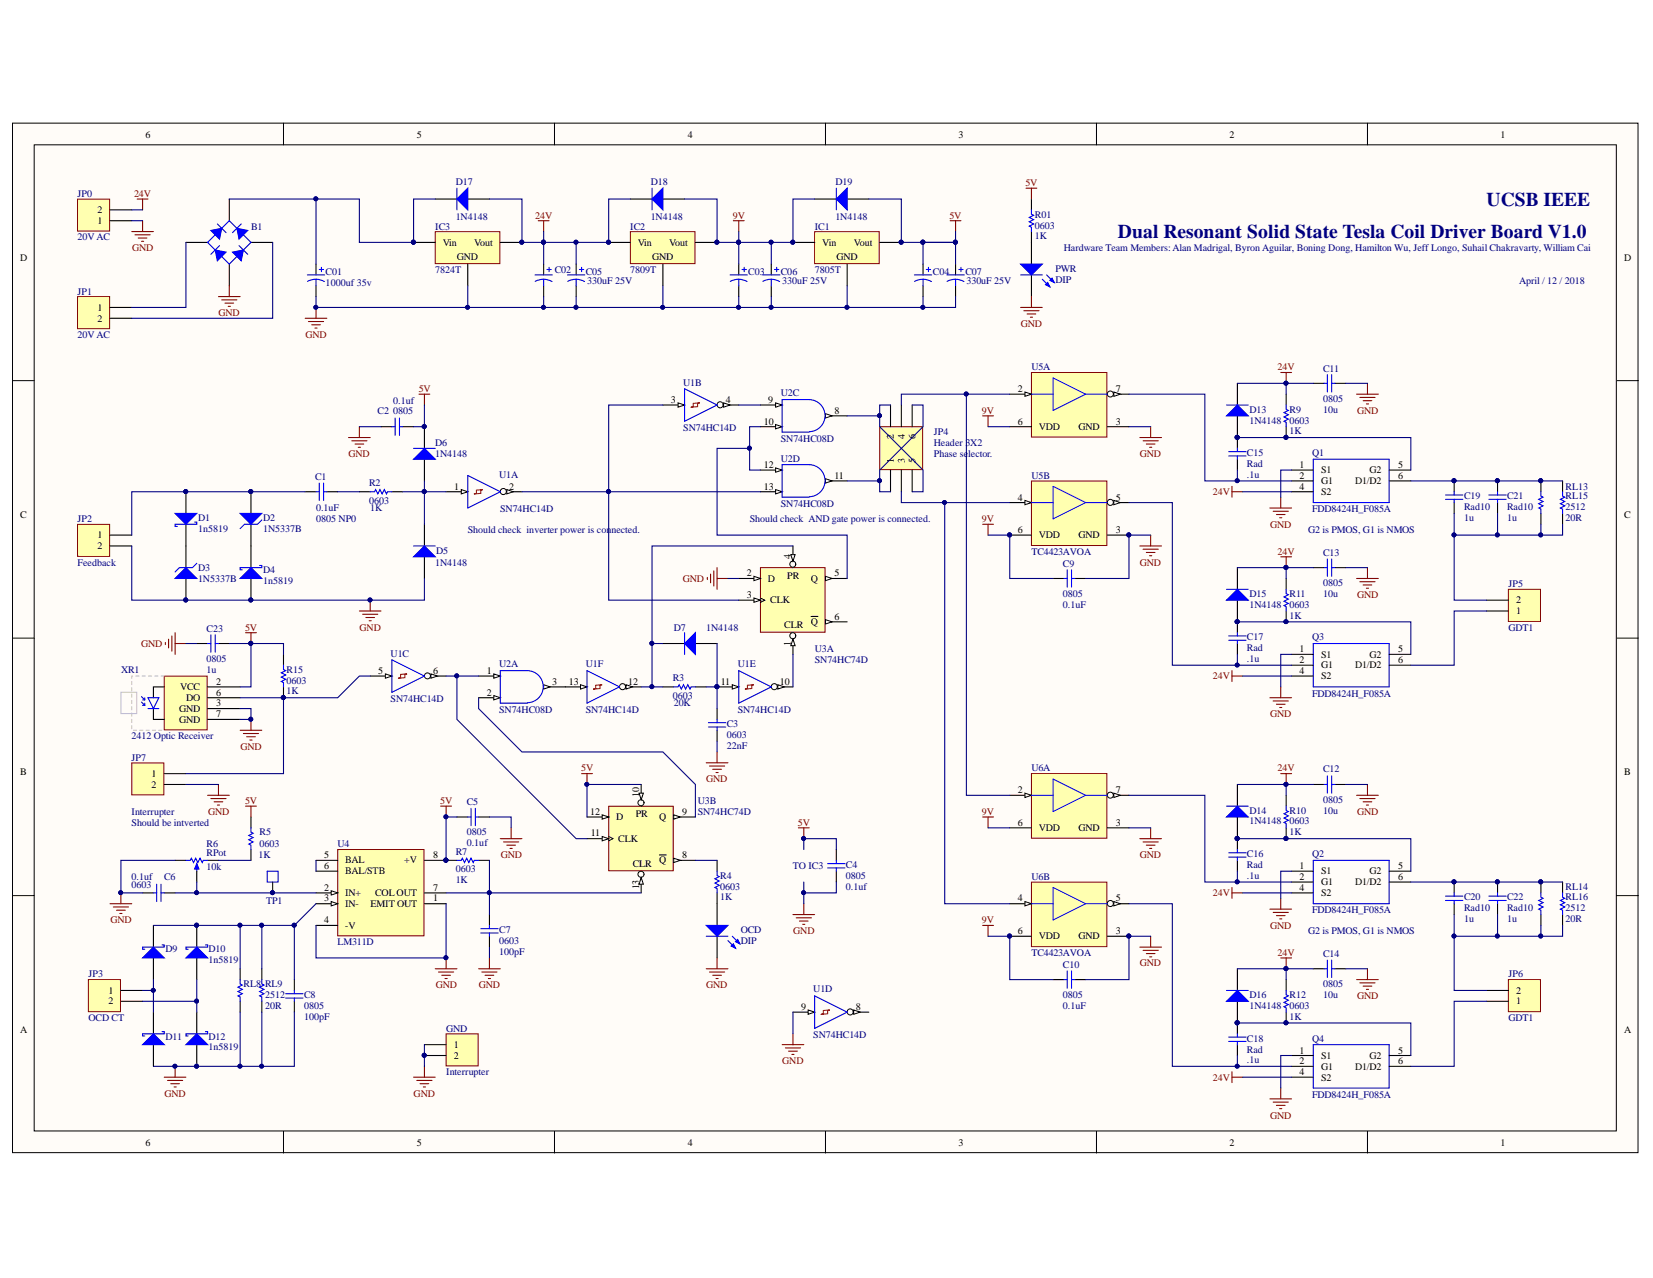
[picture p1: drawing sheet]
<svg xmlns="http://www.w3.org/2000/svg" width="279mm" height="216mm" viewBox="0 0 279 216" stroke-linecap="round" stroke-linejoin="round" font-family="sans-serif">
<defs><g id="words">
<g font-size="3.3" fill="#000080">
<text x="251.3" y="34.7">UCSB IEEE</text>
<text x="189" y="40.2">Dual Resonant Solid State Tesla Coil Driver Board V1.0</text>
</g>
<g font-size="1.7">
<text x="24.6" y="23.2">6</text>
<text x="70.4" y="23.2">5</text>
<text x="116.3" y="23.2">4</text>
<text x="162" y="23.2">3</text>
<text x="207.8" y="23.2">2</text>
<text x="253.6" y="23.2">1</text>
<text x="16.5" y="36">2</text>
<text x="16.5" y="37.9">1</text>
<text x="74.8" y="41.5">Vin</text>
<text x="80.2" y="41.5">Vout</text>
<text x="107.8" y="41.5">Vin</text>
<text x="113.1" y="41.5">Vout</text>
<text x="139" y="41.5">Vin</text>
<text x="144.3" y="41.5">Vout</text>
<text x="3.4" y="44">D</text>
<text x="77.2" y="43.9">GND</text>
<text x="110.2" y="43.9">GND</text>
<text x="141.4" y="43.9">GND</text>
<text x="274.5" y="44">D</text>
<text x="16.5" y="52.5">1</text>
<text x="16.5" y="54.3">2</text>
<text x="113.4" y="68">3</text>
<text x="122.7" y="68">4</text>
<text x="129.1" y="71.7">10</text>
<text x="129.9" y="68">9</text>
<text x="141" y="69.9">8</text>
<text x="172.1" y="66.2">2</text>
<text x="172.1" y="71.7">6</text>
<text x="188.6" y="66.2">7</text>
<text x="188.6" y="71.7">3</text>
<text x="151.1" y="74.2" transform="rotate(-90 151.1 74.2)">2</text>
<text x="152.9" y="74.2" transform="rotate(-90 152.9 74.2)">4</text>
<text x="154.7" y="74.2" transform="rotate(-90 154.7 74.2)">6</text>
<text x="175.6" y="72.7">VDD</text>
<text x="182.3" y="72.7">GND</text>
<text x="76.8" y="82.7">1</text>
<text x="86.1" y="82.7">2</text>
<text x="129.1" y="79.1">12</text>
<text x="129.1" y="82.7">13</text>
<text x="141" y="80.9">11</text>
<text x="151.1" y="78.2" transform="rotate(-90 151.1 78.2)">1</text>
<text x="152.9" y="78.2" transform="rotate(-90 152.9 78.2)">3</text>
<text x="154.7" y="78.2" transform="rotate(-90 154.7 78.2)">5</text>
<text x="219.7" y="79.1">1</text>
<text x="219.7" y="80.9">2</text>
<text x="219.7" y="82.7">4</text>
<text x="223.3" y="79.9">S1</text>
<text x="223.3" y="81.8">G1</text>
<text x="223.3" y="83.7">S2</text>
<text x="229" y="81.8">D1/D2</text>
<text x="231.5" y="79.9">G2</text>
<text x="236.3" y="79.1">5</text>
<text x="236.3" y="80.9">6</text>
<text x="3.4" y="87.5">C</text>
<text x="172.1" y="84.6">4</text>
<text x="188.6" y="84.6">5</text>
<text x="274.5" y="87.5">C</text>
<text x="16.5" y="90.9">1</text>
<text x="16.5" y="92.8">2</text>
<text x="133.7" y="94.4" transform="rotate(-90 133.7 94.4)">4</text>
<text x="172.1" y="90.1">6</text>
<text x="175.6" y="90.9">VDD</text>
<text x="182.3" y="90.9">GND</text>
<text x="188.6" y="90.1">3</text>
<text x="126.2" y="101.1">3</text>
<text x="126.2" y="97.4">2</text>
<text x="129.8" y="98.3">D</text>
<text x="130.2" y="101.9">CLK</text>
<text x="133.1" y="97.8">PR</text>
<text x="137.1" y="98.3">Q</text>
<text x="141" y="97.4">5</text>
<text x="256.3" y="101.9">2</text>
<text x="132.6" y="106.1">CLR</text>
<text x="137.1" y="105.6">Q</text>
<text x="141" y="104.7">6</text>
<text x="256.3" y="103.8">1</text>
<text x="63.9" y="113.8">5</text>
<text x="73.2" y="113.8">6</text>
<text x="82.3" y="113.8">1</text>
<text x="133.7" y="109.2" transform="rotate(-90 133.7 109.2)">1</text>
<text x="219.7" y="110.2">1</text>
<text x="219.7" y="112.1">2</text>
<text x="219.7" y="113.8">4</text>
<text x="223.3" y="111.1">S1</text>
<text x="223.3" y="112.9">G1</text>
<text x="229" y="112.9">D1/D2</text>
<text x="231.5" y="111.1">G2</text>
<text x="236.3" y="110.2">5</text>
<text x="236.3" y="112.1">6</text>
<text x="30.4" y="116.6">VCC</text>
<text x="31.5" y="118.4">DO</text>
<text x="36.5" y="115.7">2</text>
<text x="36.5" y="117.5">6</text>
<text x="36.5" y="119.3">3</text>
<text x="82.3" y="117.5">2</text>
<text x="93.3" y="115.7">3</text>
<text x="96.1" y="115.7">13</text>
<text x="106.2" y="115.7">12</text>
<text x="121.8" y="115.7">11</text>
<text x="131.8" y="115.7">10</text>
<text x="223.3" y="114.8">S2</text>
<text x="30.3" y="120.3">GND</text>
<text x="30.3" y="122.1">GND</text>
<text x="36.5" y="121.2">7</text>
<text x="3.4" y="131">B</text>
<text x="25.6" y="131.2">1</text>
<text x="274.5" y="131">B</text>
<text x="25.6" y="133.1">2</text>
<text x="99.8" y="137.7">12</text>
<text x="108.1" y="134.7" transform="rotate(-90 108.1 134.7)">10</text>
<text x="115.3" y="137.7">9</text>
<text x="172.1" y="134">2</text>
<text x="188.6" y="134">7</text>
<text x="99.8" y="141.3">11</text>
<text x="104.2" y="138.6">D</text>
<text x="104.5" y="142.2">CLK</text>
<text x="107.5" y="138">PR</text>
<text x="111.4" y="138.6">Q</text>
<text x="172.1" y="139.5">6</text>
<text x="175.6" y="140.4">VDD</text>
<text x="182.3" y="140.4">GND</text>
<text x="188.6" y="139.5">3</text>
<text x="54.8" y="145">5</text>
<text x="54.8" y="146.8">6</text>
<text x="58.3" y="145.9">BAL</text>
<text x="58.3" y="147.7">BAL/STB</text>
<text x="68.3" y="145.9">+V</text>
<text x="73.2" y="145">8</text>
<text x="107" y="146.5">CLR</text>
<text x="111.4" y="145.9">Q</text>
<text x="115.3" y="145">8</text>
<text x="219.7" y="146.8">1</text>
<text x="219.7" y="148.7">2</text>
<text x="223.3" y="147.7">S1</text>
<text x="223.3" y="149.6">G1</text>
<text x="229" y="149.6">D1/D2</text>
<text x="231.5" y="147.7">G2</text>
<text x="236.3" y="146.8">5</text>
<text x="236.3" y="148.7">6</text>
<text x="54.8" y="152.3">3</text>
<text x="54.8" y="150.5">2</text>
<text x="58.3" y="153.2">IN-</text>
<text x="58.3" y="151.4">IN+</text>
<text x="62.6" y="153.2">EMIT OUT</text>
<text x="63.4" y="151.4">COL OUT</text>
<text x="73.2" y="150.5">7</text>
<text x="73.2" y="152.3">1</text>
<text x="108.1" y="150.3" transform="rotate(-90 108.1 150.3)">13</text>
<text x="172.1" y="152.3">4</text>
<text x="188.6" y="152.3">5</text>
<text x="219.7" y="150.5">4</text>
<text x="223.3" y="151.4">S2</text>
<text x="54.8" y="156">4</text>
<text x="58.3" y="156.9">-V</text>
<text x="172.1" y="157.8">6</text>
<text x="175.6" y="158.7">VDD</text>
<text x="182.3" y="158.7">GND</text>
<text x="188.6" y="157.8">3</text>
<text x="18.3" y="167.9">1</text>
<text x="256.3" y="167.9">2</text>
<text x="18.3" y="169.7">2</text>
<text x="135.4" y="170.6">9</text>
<text x="144.7" y="170.6">8</text>
<text x="256.3" y="169.7">1</text>
<text x="3.4" y="174.5">A</text>
<text x="76.7" y="177">1</text>
<text x="76.7" y="178.9">2</text>
<text x="219.7" y="178">1</text>
<text x="219.7" y="179.8">2</text>
<text x="223.3" y="178.9">S1</text>
<text x="231.5" y="178.9">G2</text>
<text x="236.3" y="178">5</text>
<text x="236.3" y="179.8">6</text>
<text x="274.5" y="174.5">A</text>
<text x="219.7" y="181.6">4</text>
<text x="223.3" y="180.7">G1</text>
<text x="223.3" y="182.5">S2</text>
<text x="229" y="180.7">D1/D2</text>
<text x="24.6" y="193.5">6</text>
<text x="70.4" y="193.5">5</text>
<text x="116.3" y="193.5">4</text>
<text x="162" y="193.5">3</text>
<text x="207.8" y="193.5">2</text>
<text x="253.6" y="193.5">1</text>
</g>
<g font-size="1.7" fill="#000080">
<text x="13.1" y="33.3">JP0</text>
<text x="77" y="31.3">D17</text>
<text x="110" y="31.3">D18</text>
<text x="141.2" y="31.3">D19</text>
<text x="13.1" y="40.6">20V AC</text>
<text x="42.4" y="38.8">B1</text>
<text x="73.6" y="38.8">IC3</text>
<text x="77" y="37.1">1N4148</text>
<text x="106.5" y="38.8">IC2</text>
<text x="110" y="37.1">1N4148</text>
<text x="137.7" y="38.8">IC1</text>
<text x="141.2" y="37.1">1N4148</text>
<text x="174.9" y="40.4">1K</text>
<text x="174.9" y="36.8">R01</text>
<text x="174.9" y="38.6">0603</text>
<text x="55" y="46.5">C01</text>
<text x="73.6" y="46">7824T</text>
<text x="93.8" y="46">C02</text>
<text x="99" y="46.5">C05</text>
<text x="99.3" y="47.9">330uF 25V</text>
<text x="106.5" y="46">7809T</text>
<text x="126.5" y="46.5">C03</text>
<text x="132" y="46.5">C06</text>
<text x="132.2" y="47.9">330uF 25V</text>
<text x="137.7" y="46">7805T</text>
<text x="157.7" y="46.5">C04</text>
<text x="163.2" y="46.5">C07</text>
<text x="163.3" y="47.9">330uF 25V</text>
<text x="178.4" y="45.9">PWR</text>
<text x="178.4" y="47.7">DIP</text>
<text x="179.8" y="42.4">Hardware Team Members: Alan Madrigal, Byron Aguilar, Boning Dong, Hamilton Wu, Jeff Longo, Suhail Chakravarty, William Cai</text>
<text x="256.8" y="47.9">April / 12 / 2018</text>
<text x="13.1" y="49.8">JP1</text>
<text x="55" y="48.2">1000uf 35v</text>
<text x="13.1" y="57">20V AC</text>
<text x="115.5" y="65.2">U1B</text>
<text x="174.3" y="62.5">U5A</text>
<text x="223.6" y="62.8">C11</text>
<text x="63.8" y="69.9">C2</text>
<text x="66.5" y="68.3">0.1uf</text>
<text x="66.5" y="69.9">0805</text>
<text x="132" y="66.9">U2C</text>
<text x="211.2" y="69.7">D13</text>
<text x="211.2" y="71.6">1N4148</text>
<text x="218" y="69.7">R9</text>
<text x="218" y="71.6">0603</text>
<text x="223.6" y="69.7">10u</text>
<text x="223.6" y="67.9">0805</text>
<text x="73.6" y="75.4">D6</text>
<text x="73.6" y="77.2">1N4148</text>
<text x="115.5" y="72.8">SN74HC14D</text>
<text x="132" y="74.6">SN74HC08D</text>
<text x="132" y="78">U2D</text>
<text x="157.8" y="73.5">JP4</text>
<text x="157.8" y="75.4">Header 3X2</text>
<text x="157.8" y="77.2">Phase selector.</text>
<text x="210.8" y="77.1">C15</text>
<text x="218" y="73.3">1K</text>
<text x="221.8" y="77.1">Q1</text>
<text x="53.3" y="81">C1</text>
<text x="62.4" y="82.1">R2</text>
<text x="84.4" y="80.7">U1A</text>
<text x="174.3" y="80.9">U5B</text>
<text x="210.8" y="80.7">.1u</text>
<text x="210.8" y="78.8">Rad</text>
<text x="264.6" y="82.7">RL13</text>
<text x="13.1" y="88.2">JP2</text>
<text x="33.5" y="88.1">D1</text>
<text x="33.5" y="89.8">1n5819</text>
<text x="44.5" y="88.1">D2</text>
<text x="44.5" y="89.8">1N5337B</text>
<text x="53.4" y="88.2">0805 NP0</text>
<text x="53.4" y="86.4">0.1uF</text>
<text x="62.4" y="85.1">0603</text>
<text x="62.6" y="86.4">1K</text>
<text x="84.5" y="86.5">SN74HC14D</text>
<text x="126.7" y="88.2">Should check AND gate power is connected.</text>
<text x="132" y="85.7">SN74HC08D</text>
<text x="221.8" y="86.5">FDD8424H_F085A</text>
<text x="247.5" y="88.1">1u</text>
<text x="247.5" y="84.3">C19</text>
<text x="247.5" y="86.2">Rad10</text>
<text x="254.7" y="88.1">1u</text>
<text x="254.7" y="84.3">C21</text>
<text x="254.7" y="86.2">Rad10</text>
<text x="264.6" y="88.1">20R</text>
<text x="264.6" y="84.3">RL15</text>
<text x="264.6" y="86.2">2512</text>
<text x="13.1" y="95.6">Feedback</text>
<text x="73.6" y="95.6">1N4148</text>
<text x="73.7" y="93.5">D5</text>
<text x="79.1" y="90.1">Should check inverter power is connected.</text>
<text x="174.3" y="93.7">TC4423AVOA</text>
<text x="179.7" y="95.7">C9</text>
<text x="221.1" y="90.1">G2 is PMOS, G1 is NMOS</text>
<text x="223.6" y="93.9">C13</text>
<text x="33.5" y="96.4">D3</text>
<text x="33.5" y="98.3">1N5337B</text>
<text x="44.5" y="96.8">D4</text>
<text x="44.5" y="98.6">1n5819</text>
<text x="179.7" y="100.8">0805</text>
<text x="211.2" y="100.8">D15</text>
<text x="218" y="100.8">R11</text>
<text x="223.6" y="100.8">10u</text>
<text x="223.6" y="99">0805</text>
<text x="255" y="99.2">JP5</text>
<text x="34.9" y="106.7">C23</text>
<text x="113.9" y="106.6">D7</text>
<text x="119.4" y="106.6">1N4148</text>
<text x="179.7" y="102.7">0.1uF</text>
<text x="211.2" y="102.7">1N4148</text>
<text x="218" y="104.5">1K</text>
<text x="218" y="102.7">0603</text>
<text x="255" y="106.6">GDT1</text>
<text x="20.5" y="113.7">XR1</text>
<text x="34.9" y="113.7">1u</text>
<text x="34.9" y="111.8">0805</text>
<text x="48.4" y="113.7">R15</text>
<text x="66" y="111">U1C</text>
<text x="84.4" y="112.7">U2A</text>
<text x="99" y="112.7">U1F</text>
<text x="124.7" y="112.7">U1E</text>
<text x="137.7" y="110.2">U3A</text>
<text x="137.7" y="112.1">SN74HC74D</text>
<text x="210.8" y="111.8">.1u</text>
<text x="210.8" y="108.2">C17</text>
<text x="210.8" y="110">Rad</text>
<text x="221.8" y="108.2">Q3</text>
<text x="48.4" y="117.3">1K</text>
<text x="48.4" y="115.5">0603</text>
<text x="66" y="118.6">SN74HC14D</text>
<text x="113.7" y="115.1">R3</text>
<text x="113.7" y="118.1">0603</text>
<text x="113.9" y="119.3">20K</text>
<text x="221.8" y="117.7">FDD8424H_F085A</text>
<text x="22.2" y="124.8">2412 Optic Receiver</text>
<text x="84.4" y="120.4">SN74HC08D</text>
<text x="99" y="120.4">SN74HC14D</text>
<text x="122.8" y="122.8">C3</text>
<text x="122.8" y="124.6">0603</text>
<text x="124.7" y="120.4">SN74HC14D</text>
<text x="22.2" y="128.5">JP7</text>
<text x="122.8" y="126.5">22nF</text>
<text x="174.3" y="130.3">U6A</text>
<text x="223.6" y="130.5">C12</text>
<text x="22.2" y="137.7">Interrupter</text>
<text x="78.9" y="136">C5</text>
<text x="117.9" y="135.8">U3B</text>
<text x="117.9" y="137.7">SN74HC74D</text>
<text x="211.2" y="137.5">D14</text>
<text x="218" y="137.5">R10</text>
<text x="223.6" y="137.5">10u</text>
<text x="223.6" y="135.6">0805</text>
<text x="22.2" y="139.5">Should be intverted</text>
<text x="34.9" y="143.2">R6</text>
<text x="43.9" y="141.1">R5</text>
<text x="43.9" y="143.2">0603</text>
<text x="57.1" y="143.2">U4</text>
<text x="78.9" y="143">0.1uf</text>
<text x="78.9" y="141.1">0805</text>
<text x="211.2" y="139.3">1N4148</text>
<text x="218" y="141.1">1K</text>
<text x="218" y="139.3">0603</text>
<text x="22.2" y="148.7">0.1uf</text>
<text x="27.7" y="148.7">C6</text>
<text x="34.9" y="147">10k</text>
<text x="34.9" y="144.6">RPot</text>
<text x="43.7" y="145">1K</text>
<text x="77" y="149.2">1K</text>
<text x="77" y="144.4">R7</text>
<text x="77" y="147.4">0603</text>
<text x="121.7" y="148.5">R4</text>
<text x="134" y="146.8">TO IC3</text>
<text x="143" y="146.6">C4</text>
<text x="143" y="148.5">0805</text>
<text x="174.3" y="148.7">U6B</text>
<text x="210.8" y="148.5">.1u</text>
<text x="210.8" y="144.8">C16</text>
<text x="210.8" y="146.6">Rad</text>
<text x="221.8" y="144.8">Q2</text>
<text x="22.2" y="150.1">0603</text>
<text x="45" y="152.7">TP1</text>
<text x="121.7" y="152.1">1K</text>
<text x="121.7" y="150.3">0603</text>
<text x="143" y="150.3">0.1uf</text>
<text x="221.8" y="154.3">FDD8424H_F085A</text>
<text x="247.5" y="155.8">1u</text>
<text x="247.5" y="152.1">C20</text>
<text x="247.5" y="154">Rad10</text>
<text x="254.7" y="155.8">1u</text>
<text x="254.7" y="152.1">C22</text>
<text x="254.7" y="154">Rad10</text>
<text x="264.6" y="150.3">RL14</text>
<text x="264.6" y="155.8">20R</text>
<text x="264.6" y="152.1">RL16</text>
<text x="264.6" y="154">2512</text>
<text x="28" y="160.9">D9</text>
<text x="35.3" y="160.9">D10</text>
<text x="57.1" y="159.6">LM311D</text>
<text x="84.4" y="161.3">100pF</text>
<text x="84.4" y="157.6">C7</text>
<text x="84.4" y="159.5">0603</text>
<text x="125.2" y="157.6">OCD</text>
<text x="125.2" y="159.5">DIP</text>
<text x="174.3" y="161.5">TC4423AVOA</text>
<text x="221.1" y="157.8">G2 is PMOS, G1 is NMOS</text>
<text x="223.6" y="161.7">C14</text>
<text x="15" y="165.1">JP3</text>
<text x="35.3" y="162.8">1n5819</text>
<text x="41.2" y="166.8">RL8 RL9</text>
<text x="137.5" y="167.7">U1D</text>
<text x="179.7" y="163.5">C10</text>
<text x="223.6" y="166.8">0805</text>
<text x="255" y="165.1">JP6</text>
<text x="15" y="172.5">OCD CT</text>
<text x="44.8" y="170.5">20R</text>
<text x="44.8" y="168.6">2512</text>
<text x="51.4" y="172.3">100pF</text>
<text x="51.4" y="168.6">C8</text>
<text x="51.4" y="170.5">0805</text>
<text x="179.7" y="170.5">0.1uF</text>
<text x="179.7" y="168.6">0805</text>
<text x="211.2" y="168.6">D16</text>
<text x="211.2" y="170.5">1N4148</text>
<text x="218" y="172.3">1K</text>
<text x="218" y="168.6">R12</text>
<text x="218" y="170.5">0603</text>
<text x="223.6" y="168.6">10u</text>
<text x="255" y="172.5">GDT1</text>
<text x="28" y="175.6">D11</text>
<text x="35.3" y="175.6">D12</text>
<text x="35.3" y="177.4">1n5819</text>
<text x="75.4" y="174.3">GND</text>
<text x="137.5" y="175.4">SN74HC14D</text>
<text x="210.8" y="179.6">.1u</text>
<text x="210.8" y="175.9">C18</text>
<text x="210.8" y="177.8">Rad</text>
<text x="221.8" y="175.9">Q4</text>
<text x="75.4" y="181.6">Interrupter</text>
<text x="221.8" y="185.5">FDD8424H_F085A</text>
</g>
<g font-size="1.7" fill="#800000">
<text x="22.7" y="33.3">24V</text>
<text x="173.3" y="31.4">5V</text>
<text x="90.5" y="36.9">24V</text>
<text x="123.9" y="36.9">9V</text>
<text x="160.5" y="36.9">5V</text>
<text x="22.3" y="42.4">GND</text>
<text x="36.9" y="53.4">GND</text>
<text x="51.7" y="57">GND</text>
<text x="172.6" y="55.3">GND</text>
<text x="215.9" y="62.5">24V</text>
<text x="70.8" y="66.2">5V</text>
<text x="166" y="69.9">9V</text>
<text x="229.4" y="69.9">GND</text>
<text x="58.9" y="77.2">GND</text>
<text x="192.7" y="77.2">GND</text>
<text x="205" y="83.7">24V</text>
<text x="166" y="88.2">9V</text>
<text x="214.7" y="89.2">GND</text>
<text x="192.7" y="95.6">GND</text>
<text x="215.9" y="93.7">24V</text>
<text x="115.4" y="98.3">GND</text>
<text x="229.4" y="101.1">GND</text>
<text x="41.4" y="106.6">5V</text>
<text x="60.8" y="106.6">GND</text>
<text x="23.8" y="109.3">GND</text>
<text x="205" y="114.8">24V</text>
<text x="214.7" y="121.2">GND</text>
<text x="40.7" y="126.7">GND</text>
<text x="98.2" y="130.3">5V</text>
<text x="215.9" y="130.3">24V</text>
<text x="35.2" y="137.7">GND</text>
<text x="41.4" y="135.8">5V</text>
<text x="74.4" y="135.8">5V</text>
<text x="119.4" y="132.2">GND</text>
<text x="166" y="137.7">9V</text>
<text x="229.4" y="137.7">GND</text>
<text x="134.9" y="139.5">5V</text>
<text x="84.6" y="145">GND</text>
<text x="192.7" y="145">GND</text>
<text x="205" y="151.4">24V</text>
<text x="18.7" y="156">GND</text>
<text x="134.1" y="157.8">GND</text>
<text x="166" y="156">9V</text>
<text x="214.7" y="156.9">GND</text>
<text x="215.9" y="161.5">24V</text>
<text x="73.6" y="167">GND</text>
<text x="80.9" y="167">GND</text>
<text x="119.4" y="167">GND</text>
<text x="192.7" y="163.3">GND</text>
<text x="229.4" y="168.8">GND</text>
<text x="132.2" y="179.8">GND</text>
<text x="27.8" y="185.2">GND</text>
<text x="69.9" y="185.2">GND</text>
<text x="205" y="182.5">24V</text>
<text x="214.7" y="189">GND</text>
</g>
</g></defs>
<g fill="#fffcf8" stroke="#000" stroke-width=".17">
<path d="M2.1 20.8h274.8v173.9h-274.8z"/>
<path d="M5.8 24.5h267.4v166.6h-267.4z"/>
</g>
<g fill="none" stroke="#000" stroke-width=".17">
<path d="M47.9 20.8v3.7M93.7 20.8v3.7M139.5 20.8v3.7M185.3 20.8v3.7M231.1 20.8v3.7M2.1 64.3h3.7M273.3 64.3h3.6M2.1 107.8h3.7M273.3 107.8h3.6M2.1 151.3h3.7M273.3 151.3h3.6M47.9 191.1v3.7"/>
<path d="M93.7 191.1v3.7M139.5 191.1v3.7M185.3 191.1v3.7M231.1 191.1v3.7"/>
</g>
<path d="M13.1 50.1h5.4v5.4h-5.4z" fill="#ffffb0" stroke="#800000" stroke-width=".17"/>
<path d="M18.6 51.9h3.7M18.6 53.8h3.7M31.4 92.2v3.7M31.4 97.7v3.7" fill="none" stroke="#000" stroke-width=".18"/>
<circle cx="31.4" cy="101.4" r=".33" fill="#000080" stroke="#000080" stroke-width=".17"/>
<path d="M29.6 97.7l1.8-1.8 1.9 1.8z" fill="#00f"/>
<path d="M29.6 97.7l1.8-1.8 1.9 1.8zM33.3 95.2l-.8 .7h-2.2l-.7 .7" fill="none" stroke="#00f" stroke-width=".18"/>
<g fill="#000080" stroke="#000080" stroke-width=".17">
<circle cx="31.4" cy="101.4" r=".33"/>
<circle cx="42.4" cy="83" r=".33"/>
</g>
<path d="M42.4 83.1v3.6M42.4 88.6v3.6" fill="none" stroke="#000" stroke-width=".18"/>
<path d="M40.6 86.7h3.7l-1.9 1.9z" fill="#00f"/>
<path d="M40.6 86.7h3.7l-1.9 1.9zM44.3 87.8l-.8 .8h-2.2l-.7 .7M53.4 83.1h.6M54 81.6v2.9M54.7 81.6v2.9M54.7 83.1h.5M62.6 83.1h.7l.2-.4 .4 .7 .3-.7 .4 .7 .4-.7 .3 .7 .2-.3h.7" fill="none" stroke="#00f" stroke-width=".18"/>
<g fill="#000080" stroke="#000080" stroke-width=".17">
<circle cx="42.4" cy="83" r=".33"/>
<circle cx="62.5" cy="101.4" r=".33"/>
</g>
<path d="M51.6 83.1h1.8M55.2 83.1h1.9M60.7 83.1h1.9M66.2 83.1h1.9M71.7 88.6v3.6M71.7 94.1v3.6" fill="none" stroke="#000" stroke-width=".18"/>
<path d="M60.7 103.2h3.7M61.3 103.8h2.6M61.8 104.3h1.5M62.4 104.9h.4M62.6 101.4v1.8" fill="none" stroke="#800000" stroke-width=".18"/>
<path d="M69.9 94.1l1.8-1.9 1.9 1.9z" fill="#00f"/>
<path d="M69.9 94.1l1.8-1.9 1.9 1.9zM69.9 92.2h3.7" fill="none" stroke="#00f" stroke-width=".18"/>
<path d="M71.7 72.1v3.6M71.7 77.6v3.6" fill="none" stroke="#000" stroke-width=".18"/>
<circle cx="71.7" cy="72.1" r=".33" fill="#000080" stroke="#000080" stroke-width=".17"/>
<path d="M69.9 77.6l1.8-1.9 1.9 1.9z" fill="#00f"/>
<path d="M69.9 77.6l1.8-1.9 1.9 1.9zM69.9 75.7h3.7" fill="none" stroke="#00f" stroke-width=".18"/>
<circle cx="71.7" cy="72.1" r=".33" fill="#000080" stroke="#000080" stroke-width=".17"/>
<path d="M13.1 88.6h5.4v5.4h-5.4z" fill="#ffffb0" stroke="#800000" stroke-width=".17"/>
<path d="M18.6 90.4h3.7M18.6 92.2h3.7M75.4 83.1h3.7" fill="none" stroke="#000" stroke-width=".18"/>
<path d="M78 82.7l1.1 .4-1.1 .3z" fill="#fffcf8"/>
<path d="M78 82.7l1.1 .4-1.1 .3z" fill="none" stroke="#000" stroke-width=".17"/>
<path d="M84.6 83.1h3.6" fill="none" stroke="#000" stroke-width=".18"/>
<circle cx="85.1" cy="83" r=".51" fill="#fffcf8" stroke="#000" stroke-width=".17"/>
<path d="M85.7 82.7l1.1 .4-1.1 .3z" fill="#fffcf8"/>
<path d="M85.7 82.7l1.1 .4-1.1 .3z" fill="none" stroke="#000" stroke-width=".17"/>
<path d="M79.1 80.3l5.5 2.8-5.5 2.7z" fill="none" stroke="#00f" stroke-width=".18"/>
<path d="M80.5 82.8l1.1-.1-.3 .1v.5l-1.1 .1 .3-.1z" fill="none" stroke="#f00" stroke-width=".18"/>
<path d="M112 68.4h3.7" fill="none" stroke="#000" stroke-width=".18"/>
<path d="M114.6 68.1l1.1 .3-1.1 .4z" fill="#fffcf8"/>
<path d="M114.6 68.1l1.1 .3-1.1 .4z" fill="none" stroke="#000" stroke-width=".17"/>
<path d="M121.2 68.4h3.7" fill="none" stroke="#000" stroke-width=".18"/>
<circle cx="121.7" cy="68.4" r=".51" fill="#fffcf8" stroke="#000" stroke-width=".17"/>
<path d="M122.3 68.1l1.1 .3-1.1 .4z" fill="#fffcf8"/>
<path d="M122.3 68.1l1.1 .3-1.1 .4z" fill="none" stroke="#000" stroke-width=".17"/>
<path d="M115.7 65.7l5.5 2.7-5.5 2.8z" fill="none" stroke="#00f" stroke-width=".18"/>
<path d="M117.2 68.1h1.1h-.4v.6l-1.1 .1 .4-.1z" fill="none" stroke="#f00" stroke-width=".18"/>
<path d="M134 171h3.7" fill="none" stroke="#000" stroke-width=".18"/>
<path d="M136.6 170.6l1.1 .4-1.1 .4z" fill="#fffcf8"/>
<path d="M136.6 170.6l1.1 .4-1.1 .4z" fill="none" stroke="#000" stroke-width=".17"/>
<path d="M143.2 171h3.7" fill="none" stroke="#000" stroke-width=".18"/>
<circle cx="143.7" cy="171" r=".51" fill="#fffcf8" stroke="#000" stroke-width=".17"/>
<path d="M144.3 170.6l1.1 .4-1.1 .4z" fill="#fffcf8"/>
<path d="M144.3 170.6l1.1 .4-1.1 .4z" fill="none" stroke="#000" stroke-width=".17"/>
<path d="M137.7 168.2l5.5 2.8-5.5 2.7z" fill="none" stroke="#00f" stroke-width=".18"/>
<path d="M139.2 170.7l1.1-.1-.4 .1v.6l-1.1 .1 .4-.1z" fill="none" stroke="#f00" stroke-width=".18"/>
<path d="M95.6 116h3.6" fill="none" stroke="#000" stroke-width=".18"/>
<path d="M98.1 115.7l1.1 .3-1.1 .4z" fill="#fffcf8"/>
<path d="M98.1 115.7l1.1 .3-1.1 .4z" fill="none" stroke="#000" stroke-width=".17"/>
<path d="M104.7 116h3.7" fill="none" stroke="#000" stroke-width=".18"/>
<circle cx="105.2" cy="116" r=".51" fill="#fffcf8" stroke="#000" stroke-width=".17"/>
<path d="M105.8 115.7l1.1 .3-1.1 .4z" fill="#fffcf8"/>
<path d="M105.8 115.7l1.1 .3-1.1 .4z" fill="none" stroke="#000" stroke-width=".17"/>
<path d="M66.2 72.1h.6M66.8 70.6v3M67.5 70.6v3M67.5 72.1h.6M99.2 113.3l5.5 2.7-5.5 2.8z" fill="none" stroke="#00f" stroke-width=".18"/>
<path d="M100.7 115.8l1.1-.1-.4 .1v.5l-1.1 .1 .4-.1z" fill="none" stroke="#f00" stroke-width=".18"/>
<path d="M58.9 73.9h3.7M59.5 74.5h2.5M60 75h1.5M60.6 75.6h.3M60.7 72.1v1.8M70.8 66.6h1.9M71.7 66.6v1.8" fill="none" stroke="#800000" stroke-width=".18"/>
<path d="M64.4 72.1h1.8M68.1 72.1h1.8M62.6 114.2h3.6" fill="none" stroke="#000" stroke-width=".18"/>
<path d="M65.1 113.8l1.1 .4-1.1 .4z" fill="#fffcf8"/>
<path d="M65.1 113.8l1.1 .4-1.1 .4z" fill="none" stroke="#000" stroke-width=".17"/>
<path d="M71.7 114.2h3.7" fill="none" stroke="#000" stroke-width=".18"/>
<circle cx="72.3" cy="114.2" r=".51" fill="#fffcf8" stroke="#000" stroke-width=".17"/>
<path d="M72.8 113.8l1.1 .4-1.1 .4z" fill="#fffcf8"/>
<path d="M72.8 113.8l1.1 .4-1.1 .4z" fill="none" stroke="#000" stroke-width=".17"/>
<path d="M66.2 111.5l5.5 2.7-5.5 2.8z" fill="none" stroke="#00f" stroke-width=".18"/>
<path d="M67.7 113.9l1.1-.1-.4 .1v.6l-1.1 .1 .4-.1z" fill="none" stroke="#f00" stroke-width=".18"/>
<path d="M121.2 116h3.7" fill="none" stroke="#000" stroke-width=".18"/>
<path d="M123.8 115.7l1.1 .3-1.1 .4z" fill="#fffcf8"/>
<path d="M123.8 115.7l1.1 .3-1.1 .4z" fill="none" stroke="#000" stroke-width=".17"/>
<circle cx="121.2" cy="116" r=".33" fill="#000080" stroke="#000080" stroke-width=".17"/>
<path d="M130.4 116h3.6" fill="none" stroke="#000" stroke-width=".18"/>
<circle cx="130.9" cy="116" r=".51" fill="#fffcf8" stroke="#000" stroke-width=".17"/>
<path d="M131.5 115.7l1.1 .3-1.1 .4z" fill="#fffcf8"/>
<path d="M131.5 115.7l1.1 .3-1.1 .4z" fill="none" stroke="#000" stroke-width=".17"/>
<path d="M124.9 113.3l5.5 2.7-5.5 2.8z" fill="none" stroke="#00f" stroke-width=".18"/>
<path d="M126.3 115.8l1.1-.1-.3 .1v.5l-1.1 .1 .3-.1z" fill="none" stroke="#f00" stroke-width=".18"/>
<circle cx="121.2" cy="116" r=".33" fill="#000080" stroke="#000080" stroke-width=".17"/>
<path d="M128.5 95.9h11v10.9h-11z" fill="#ffffb0" stroke="#800000" stroke-width=".17"/>
<path d="M134 92.2v3.7" fill="none" stroke="#000" stroke-width=".18"/>
<circle cx="134" cy="95.3" r=".51" fill="#fffcf8" stroke="#000" stroke-width=".17"/>
<path d="M133.7 93.7h.7l-.4 1.1z" fill="#fffcf8"/>
<path d="M133.7 93.7h.7l-.4 1.1zM128.5 101l.8 .4-.8 .4" fill="none" stroke="#000" stroke-width=".17"/>
<path d="M124.9 101.4h3.6" fill="none" stroke="#000" stroke-width=".18"/>
<path d="M127.4 101l1.1 .4-1.1 .4z" fill="#fffcf8"/>
<path d="M127.4 101l1.1 .4-1.1 .4z" fill="none" stroke="#000" stroke-width=".17"/>
<path d="M124.9 97.7h3.6" fill="none" stroke="#000" stroke-width=".18"/>
<path d="M127.4 97.4l1.1 .3-1.1 .4z" fill="#fffcf8"/>
<path d="M127.4 97.4l1.1 .3-1.1 .4z" fill="none" stroke="#000" stroke-width=".17"/>
<path d="M134 106.9v3.6" fill="none" stroke="#000" stroke-width=".18"/>
<circle cx="134" cy="107.4" r=".51" fill="#fffcf8" stroke="#000" stroke-width=".17"/>
<path d="M134 108l.4 1.1h-.7z" fill="#fffcf8"/>
<path d="M134 108l.4 1.1h-.7z" fill="none" stroke="#000" stroke-width=".17"/>
<path d="M139.5 97.7h3.7" fill="none" stroke="#000" stroke-width=".18"/>
<path d="M139.5 97.4l1.1 .3-1.1 .4z" fill="#fffcf8"/>
<path d="M139.5 97.4l1.1 .3-1.1 .4z" fill="none" stroke="#000" stroke-width=".17"/>
<path d="M139.5 105.1h3.7" fill="none" stroke="#000" stroke-width=".18"/>
<path d="M139.5 104.7l1.1 .4-1.1 .3z" fill="#fffcf8"/>
<path d="M139.5 104.7l1.1 .4-1.1 .3z" fill="none" stroke="#000" stroke-width=".17"/>
<path d="M112 108.7h3.7M117.5 108.7h3.7M137.1 104.1h1.1" fill="none" stroke="#000" stroke-width=".18"/>
<path d="M119.6 97.5v.4M120.1 97v1.5M120.7 96.4v2.6M121.2 95.9v3.7M121.2 97.7h1.8" fill="none" stroke="#800000" stroke-width=".18"/>
<path d="M115.7 108.7l1.8-1.8v3.6z" fill="#00f"/>
<path d="M113.9 116h.7l.2-.3 .4 .7 .3-.7 .4 .7 .4-.7 .3 .7 .2-.4h.7M115.7 108.7l1.8-1.8v3.6zM115.7 106.9v3.6M119.7 122.1h3M119.7 122.8h3M121.2 121.5v.6M121.2 122.8v.6" fill="none" stroke="#00f" stroke-width=".18"/>
<path d="M80.9 114.2h3.7M112 116h1.9M117.5 116h1.9M121.2 119.7v1.8M121.2 123.4v1.8" fill="none" stroke="#000" stroke-width=".18"/>
<path d="M119.4 128.9h3.6M119.9 129.4h2.6M120.5 130h1.4M121 130.5h.4M121.2 127v1.9" fill="none" stroke="#800000" stroke-width=".18"/>
<path d="M83.5 113.8l1.1 .4-1.1 .4z" fill="#fffcf8"/>
<path d="M83.5 113.8l1.1 .4-1.1 .4z" fill="none" stroke="#000" stroke-width=".17"/>
<path d="M80.9 117.9h3.7" fill="none" stroke="#000" stroke-width=".18"/>
<path d="M83.5 117.5l1.1 .4-1.1 .3z" fill="#fffcf8"/>
<path d="M83.5 117.5l1.1 .4-1.1 .3z" fill="none" stroke="#000" stroke-width=".17"/>
<path d="M91.9 116h3.7" fill="none" stroke="#000" stroke-width=".18"/>
<path d="M91.9 115.7l1.1 .3-1.1 .4z" fill="#fffcf8"/>
<path d="M91.9 115.7l1.1 .3-1.1 .4z" fill="none" stroke="#000" stroke-width=".17"/>
<path d="M89.1 118.7a2.71 2.71 0 0 0 2.7-2.7 2.71 2.71 0 0 0-2.7-2.7h-4.5v5.5h4.5" fill="none" stroke="#00f" stroke-width=".18"/>
<path d="M139.5 70.3h3.7" fill="none" stroke="#000" stroke-width=".18"/>
<path d="M139.5 69.9l1.1 .4-1.1 .3z" fill="#fffcf8"/>
<path d="M139.5 69.9l1.1 .4-1.1 .3z" fill="none" stroke="#000" stroke-width=".17"/>
<path d="M132.2 67.5h4.6a2.71 2.71 0 0 1 2.7 2.7 2.71 2.71 0 0 1-2.7 2.7M132.2 73h4.6" fill="none" stroke="#00f" stroke-width=".18"/>
<path d="M128.5 68.4h3.7" fill="none" stroke="#000" stroke-width=".18"/>
<path d="M131.1 68.1l1.1 .3-1.1 .4z" fill="#fffcf8"/>
<path d="M131.1 68.1l1.1 .3-1.1 .4z" fill="none" stroke="#000" stroke-width=".17"/>
<path d="M128.5 72.1h3.7" fill="none" stroke="#000" stroke-width=".18"/>
<path d="M131.1 71.7l1.1 .4-1.1 .4z" fill="#fffcf8"/>
<path d="M131.1 71.7l1.1 .4-1.1 .4z" fill="none" stroke="#000" stroke-width=".17"/>
<path d="M132.2 67.5v5.5" fill="none" stroke="#00f" stroke-width=".18"/>
<path d="M128.5 79.4h3.7" fill="none" stroke="#000" stroke-width=".18"/>
<path d="M131.1 79l1.1 .4-1.1 .4z" fill="#fffcf8"/>
<path d="M131.1 79l1.1 .4-1.1 .4z" fill="none" stroke="#000" stroke-width=".17"/>
<path d="M128.5 83.1h3.7" fill="none" stroke="#000" stroke-width=".18"/>
<path d="M131.1 82.7l1.1 .4-1.1 .3z" fill="#fffcf8"/>
<path d="M131.1 82.7l1.1 .4-1.1 .3z" fill="none" stroke="#000" stroke-width=".17"/>
<path d="M139.5 81.2h3.7" fill="none" stroke="#000" stroke-width=".18"/>
<path d="M139.5 80.9l1.1 .3-1.1 .4z" fill="#fffcf8"/>
<path d="M139.5 80.9l1.1 .3-1.1 .4z" fill="none" stroke="#000" stroke-width=".17"/>
<path d="M136.8 83.9a2.71 2.71 0 0 0 2.7-2.7 2.71 2.71 0 0 0-2.7-2.7h-4.6v5.5h4.6" fill="none" stroke="#00f" stroke-width=".18"/>
<path d="M102.9 136.2h10.9v10.9h-10.9z" fill="#ffffb0" stroke="#800000" stroke-width=".17"/>
<path d="M108.4 132.5v3.7" fill="none" stroke="#000" stroke-width=".18"/>
<circle cx="108.3" cy="135.6" r=".51" fill="#fffcf8" stroke="#000" stroke-width=".17"/>
<path d="M108 134h.7l-.3 1.1z" fill="#fffcf8"/>
<path d="M108 134h.7l-.3 1.1zM102.9 141.3l.7 .4-.7 .3" fill="none" stroke="#000" stroke-width=".17"/>
<path d="M99.2 141.7h3.7" fill="none" stroke="#000" stroke-width=".18"/>
<path d="M101.8 141.3l1.1 .4-1.1 .3z" fill="#fffcf8"/>
<path d="M101.8 141.3l1.1 .4-1.1 .3z" fill="none" stroke="#000" stroke-width=".17"/>
<path d="M99.2 138h3.7" fill="none" stroke="#000" stroke-width=".18"/>
<path d="M101.8 137.7l1.1 .3-1.1 .4z" fill="#fffcf8"/>
<path d="M101.8 137.7l1.1 .3-1.1 .4z" fill="none" stroke="#000" stroke-width=".17"/>
<path d="M108.4 147.2v3.6" fill="none" stroke="#000" stroke-width=".18"/>
<circle cx="108.3" cy="147.7" r=".51" fill="#fffcf8" stroke="#000" stroke-width=".17"/>
<path d="M108.4 148.3l.3 1.1h-.7z" fill="#fffcf8"/>
<path d="M108.4 148.3l.3 1.1h-.7z" fill="none" stroke="#000" stroke-width=".17"/>
<path d="M113.9 138h3.6" fill="none" stroke="#000" stroke-width=".18"/>
<path d="M113.9 137.7l1.1 .3-1.1 .4z" fill="#fffcf8"/>
<path d="M113.9 137.7l1.1 .3-1.1 .4z" fill="none" stroke="#000" stroke-width=".17"/>
<path d="M113.9 145.3h3.6" fill="none" stroke="#000" stroke-width=".18"/>
<path d="M113.9 145l1.1 .3-1.1 .4z" fill="#fffcf8"/>
<path d="M113.9 145l1.1 .3-1.1 .4z" fill="none" stroke="#000" stroke-width=".17"/>
<path d="M111.5 144.4h1.1M121.2 145.3v1.9M121.2 150.8v5.5M121.2 158.2v3.6" fill="none" stroke="#000" stroke-width=".18"/>
<path d="M98.3 130.7h1.8M99.2 130.7v1.8" fill="none" stroke="#800000" stroke-width=".18"/>
<circle cx="99.2" cy="132.5" r=".33" fill="#000080" stroke="#000080" stroke-width=".17"/>
<path d="M121.2 147.2v.7l.4 .2-.8 .4 .8 .3-.8 .4 .8 .4-.8 .3 .4 .2v.7" fill="none" stroke="#00f" stroke-width=".18"/>
<path d="M119.4 156.3h3.6l-1.8 1.9z" fill="#00f"/>
<path d="M119.4 156.3h3.6l-1.8 1.9zM123 158.9l1.3 1.3M123.8 158.2l1.3 1.2" fill="none" stroke="#00f" stroke-width=".18"/>
<path d="M123.6 159.8l.4-.4 .3 .8z" fill="#00f"/>
<path d="M123.6 159.8l.4-.4 .3 .8z" fill="none" stroke="#00f" stroke-width=".18"/>
<path d="M124.3 159.1l.4-.4 .4 .7z" fill="#00f"/>
<path d="M119.4 158.2h3.6M124.3 159.1l.4-.4 .4 .7zM139.9 145.9h2.9M139.9 146.6h2.9M141.4 145.3v.6M141.4 146.6v.6" fill="none" stroke="#00f" stroke-width=".18"/>
<path d="M134.9 139.9h1.9M135.9 139.9v1.8M134 154.5h3.7M134.6 155.1h2.5M135.1 155.6h1.5M135.7 156.2h.3M135.9 152.7v1.8M119.4 163.7h3.6M119.9 164.2h2.6M120.5 164.8h1.4M121 165.3h.4M121.2 161.8v1.9" fill="none" stroke="#800000" stroke-width=".18"/>
<path d="M141.4 143.5v1.8M141.4 147.2v1.8" fill="none" stroke="#000" stroke-width=".18"/>
<circle cx="135.8" cy="141.6" r=".33" fill="#000080" stroke="#000080" stroke-width=".17"/>
<path d="M57.1 143.5h14.6v14.6h-14.6z" fill="#ffffb0" stroke="#800000" stroke-width=".17"/>
<path d="M53.4 152.7h3.7" fill="none" stroke="#000" stroke-width=".18"/>
<path d="M56 152.3l1.1 .4-1.1 .3z" fill="#fffcf8"/>
<path d="M56 152.3l1.1 .4-1.1 .3z" fill="none" stroke="#000" stroke-width=".17"/>
<path d="M53.4 145.3h3.7M53.4 147.2h3.7M53.4 150.8h3.7" fill="none" stroke="#000" stroke-width=".18"/>
<path d="M56 150.5l1.1 .3-1.1 .4z" fill="#fffcf8"/>
<path d="M56 150.5l1.1 .3-1.1 .4z" fill="none" stroke="#000" stroke-width=".17"/>
<g fill="none" stroke="#000" stroke-width=".18">
<path d="M31.4 83.1v3.6M31.4 88.6v3.6M42.4 138v1.9M77.2 138h1.9M80.9 138h1.8M24.1 150.8h1.8M27.8 150.8h1.8M42.4 143.5v1.8M53.4 156.3h3.7M71.7 150.8h3.7M71.7 145.3h5.5M71.7 152.7h3.7"/>
<path d="M80.9 145.3h1.8M82.7 154.5v1.8M82.7 158.2v1.8"/>
</g>
<g fill="#000080" stroke="#000080" stroke-width=".17">
<circle cx="75.4" cy="145.3" r=".33"/>
<circle cx="75.4" cy="161.8" r=".33"/>
<circle cx="75.4" cy="138" r=".33"/>
<circle cx="20.4" cy="150.8" r=".33"/>
<circle cx="31.4" cy="83" r=".33"/>
</g>
<g fill="none" stroke="#800000" stroke-width=".18">
<path d="M41.5 136.2h1.8M42.4 136.2v1.8M74.5 136.2h1.8M75.4 136.2v1.8M86.4 139.9v1.8M18.6 152.7h3.7M19.2 153.2h2.5M19.7 153.8h1.5M20.3 154.3h.3M20.4 150.8v1.9M84.6 141.7h3.6M85.1 142.2h2.6"/>
<path d="M85.7 142.8h1.4M86.2 143.3h.4M73.6 163.7h3.6M74.1 164.2h2.6M74.7 164.8h1.4M75.2 165.3h.4M75.4 161.8v1.9M80.9 163.7h3.7M81.4 164.2h2.6M82 164.8h1.5M82.5 165.3h.4M82.7 161.8v1.9"/>
</g>
<g fill="none" stroke="#00f" stroke-width=".18">
<path d="M42.4 139.9v.7l.4 .2-.7 .3 .7 .4-.7 .4 .7 .3-.7 .4 .3 .2v.7M79.1 138h.5M79.6 136.6v2.9M80.3 136.6v2.9M80.3 138h.6M25.9 150.8h.6M26.5 149.4v2.9M27.2 149.4v2.9M27.2 150.8h.6M77.2 145.3h.8l.1-.3 .4 .7 .4-.7 .3 .7 .4-.7 .4 .7 .2-.4h.7M81.3 156.9h2.9M81.3 157.6h2.9"/>
<path d="M82.7 156.3v.6M82.7 157.6v.6"/>
</g>
<path d="M29.6 86.7h3.7l-1.9 1.9z" fill="#00f"/>
<path d="M29.6 86.7h3.7l-1.9 1.9zM32.9 88.2h.4v.4h-3.7v.3h.4" fill="none" stroke="#00f" stroke-width=".18"/>
<g fill="#000080" stroke="#000080" stroke-width=".17">
<circle cx="31.4" cy="83" r=".33"/>
<circle cx="42.4" cy="101.4" r=".33"/>
</g>
<path d="M42.4 92.2v3.7M42.4 97.7v3.7" fill="none" stroke="#000" stroke-width=".18"/>
<path d="M40.6 97.7l1.8-1.8 1.9 1.8z" fill="#00f"/>
<path d="M40.6 97.7l1.8-1.8 1.9 1.8zM43.9 95.5h.4v.4h-3.7v.4h.4" fill="none" stroke="#00f" stroke-width=".18"/>
<circle cx="42.4" cy="101.4" r=".33" fill="#000080" stroke="#000080" stroke-width=".17"/>
<path d="M25.9 156.3v3.7M25.9 161.8v3.7" fill="none" stroke="#000" stroke-width=".18"/>
<path d="M24.1 161.8l1.8-1.8 1.9 1.8z" fill="#00f"/>
<path d="M27.4 159.6h.4v.4h-3.7v.4h.4M24.1 161.8l1.8-1.8 1.9 1.8z" fill="none" stroke="#00f" stroke-width=".18"/>
<path d="M33.3 156.3v3.7M33.3 161.8v3.7" fill="none" stroke="#000" stroke-width=".18"/>
<circle cx="33.2" cy="156.3" r=".33" fill="#000080" stroke="#000080" stroke-width=".17"/>
<path d="M31.4 161.8l1.9-1.8 1.8 1.8z" fill="#00f"/>
<path d="M34.7 159.6h.4v.4h-3.7v.4h.4M31.4 161.8l1.9-1.8 1.8 1.8z" fill="none" stroke="#00f" stroke-width=".18"/>
<circle cx="33.2" cy="156.3" r=".33" fill="#000080" stroke="#000080" stroke-width=".17"/>
<path d="M25.9 171v3.7M25.9 176.5v3.6" fill="none" stroke="#000" stroke-width=".18"/>
<path d="M24.1 176.5l1.8-1.8 1.9 1.8z" fill="#00f"/>
<path d="M24.1 176.5l1.8-1.8 1.9 1.8zM27.4 174.3h.4v.4h-3.7v.3h.4" fill="none" stroke="#00f" stroke-width=".18"/>
<path d="M33.3 171v3.7M33.3 176.5v3.6" fill="none" stroke="#000" stroke-width=".18"/>
<circle cx="33.2" cy="180.1" r=".33" fill="#000080" stroke="#000080" stroke-width=".17"/>
<path d="M31.4 176.5l1.9-1.8 1.8 1.8z" fill="#00f"/>
<path d="M31.4 176.5l1.9-1.8 1.8 1.8zM34.7 174.3h.4v.4h-3.7v.3h.4M40.6 165.5v.7l.4 .2-.8 .4 .8 .3-.8 .4 .8 .4-.8 .3 .4 .2v.8M48.3 167.9h2.9M48.3 168.6h2.9M49.8 167.3v.6M49.8 168.6v.6" fill="none" stroke="#00f" stroke-width=".18"/>
<g fill="#000080" stroke="#000080" stroke-width=".17">
<circle cx="33.2" cy="180.1" r=".33"/>
<circle cx="29.6" cy="180.1" r=".33"/>
</g>
<path d="M40.6 163.7v1.8M40.6 169.2v1.8M49.8 165.5v1.8M49.8 169.2v1.8" fill="none" stroke="#000" stroke-width=".18"/>
<path d="M27.8 182h3.6M28.3 182.5h2.6M28.9 183.1h1.4M29.4 183.6h.4M29.6 180.1v1.9" fill="none" stroke="#800000" stroke-width=".18"/>
<path d="M14.9 165.5h5.5v5.4h-5.5z" fill="#ffffb0" stroke="#800000" stroke-width=".17"/>
<path d="M20.4 167.3h3.7M20.4 169.2h3.7" fill="none" stroke="#000" stroke-width=".18"/>
<path d="M174.3 62.9h12.8v10.9h-12.8z" fill="#ffffb0" stroke="#800000" stroke-width=".17"/>
<path d="M170.7 66.6h3.6" fill="none" stroke="#000" stroke-width=".18"/>
<path d="M173.2 66.2l1.1 .4-1.1 .4z" fill="#fffcf8"/>
<path d="M173.2 66.2l1.1 .4-1.1 .4z" fill="none" stroke="#000" stroke-width=".17"/>
<path d="M187.2 66.6h3.6" fill="none" stroke="#000" stroke-width=".18"/>
<circle cx="187.7" cy="66.6" r=".51" fill="#fffcf8" stroke="#000" stroke-width=".17"/>
<path d="M188.3 66.2l1.1 .4-1.1 .4z" fill="#fffcf8"/>
<path d="M188.3 66.2l1.1 .4-1.1 .4z" fill="none" stroke="#000" stroke-width=".17"/>
<path d="M174.3 66.6h3.7M178 63.8l5.5 2.8-5.5 2.7zM183.5 66.6h3.7" fill="none" stroke="#00f" stroke-width=".17"/>
<path d="M170.7 72.1h3.6M187.2 72.1h3.6" fill="none" stroke="#000" stroke-width=".18"/>
<path d="M174.3 81.3h12.8v10.9h-12.8z" fill="#ffffb0" stroke="#800000" stroke-width=".17"/>
<path d="M170.7 84.9h3.6" fill="none" stroke="#000" stroke-width=".18"/>
<path d="M173.2 84.5l1.1 .4-1.1 .4z" fill="#fffcf8"/>
<path d="M173.2 84.5l1.1 .4-1.1 .4z" fill="none" stroke="#000" stroke-width=".17"/>
<path d="M187.2 84.9h3.6" fill="none" stroke="#000" stroke-width=".18"/>
<circle cx="187.7" cy="84.9" r=".51" fill="#fffcf8" stroke="#000" stroke-width=".17"/>
<path d="M188.3 84.5l1.1 .4-1.1 .4z" fill="#fffcf8"/>
<path d="M188.3 84.5l1.1 .4-1.1 .4z" fill="none" stroke="#000" stroke-width=".17"/>
<path d="M174.3 84.9h3.7M178 82.2l5.5 2.7-5.5 2.8zM183.5 84.9h3.7" fill="none" stroke="#00f" stroke-width=".17"/>
<path d="M170.7 90.4h3.6M187.2 90.4h3.6" fill="none" stroke="#000" stroke-width=".18"/>
<g fill="#000080" stroke="#000080" stroke-width=".17">
<circle cx="170.6" cy="90.4" r=".33"/>
<circle cx="190.8" cy="90.4" r=".33"/>
</g>
<g fill="none" stroke="#800000" stroke-width=".18">
<path d="M166.1 70.3h1.8M167 70.3v1.8M192.7 73.9h3.6M193.2 74.5h2.6M193.8 75h1.4M194.3 75.6h.4M194.5 72.1v1.8M166.1 88.6h1.8M167 88.6v1.8M192.7 92.2h3.6M193.2 92.8h2.6M193.8 93.3h1.4"/>
<path d="M194.3 93.9h.4M194.5 90.4v1.8"/>
</g>
<path d="M148.7 72.1h7.2v7.2h-7.2z" fill="#ffffb0" stroke="#800000" stroke-width=".17"/>
<path d="M150.5 68.4v3.7M150.5 79.4v3.7M152.4 68.4v3.7M152.4 79.4v3.7M154.2 68.4v3.7M154.2 79.4v3.7M178 97.7h1.8M181.7 97.7h1.8" fill="none" stroke="#000" stroke-width=".18"/>
<path d="M179.8 97.7h.6M180.4 96.3v2.9M181.1 96.3v2.9M181.1 97.7h.6" fill="none" stroke="#00f" stroke-width=".18"/>
<path d="M174.3 130.7h12.8v10.9h-12.8z" fill="#ffffb0" stroke="#800000" stroke-width=".17"/>
<path d="M170.7 134.4h3.6" fill="none" stroke="#000" stroke-width=".18"/>
<path d="M173.2 134l1.1 .4-1.1 .3z" fill="#fffcf8"/>
<path d="M173.2 134l1.1 .4-1.1 .3z" fill="none" stroke="#000" stroke-width=".17"/>
<path d="M187.2 134.4h3.6" fill="none" stroke="#000" stroke-width=".18"/>
<circle cx="187.7" cy="134.3" r=".51" fill="#fffcf8" stroke="#000" stroke-width=".17"/>
<path d="M188.3 134l1.1 .4-1.1 .3z" fill="#fffcf8"/>
<path d="M188.3 134l1.1 .4-1.1 .3z" fill="none" stroke="#000" stroke-width=".17"/>
<path d="M174.3 134.4h3.7M178 131.6l5.5 2.8-5.5 2.7zM183.5 134.4h3.7" fill="none" stroke="#00f" stroke-width=".17"/>
<path d="M170.7 139.9h3.6M187.2 139.9h3.6" fill="none" stroke="#000" stroke-width=".18"/>
<path d="M174.3 149h12.8v10.9h-12.8z" fill="#ffffb0" stroke="#800000" stroke-width=".17"/>
<path d="M170.7 152.7h3.6" fill="none" stroke="#000" stroke-width=".18"/>
<path d="M173.2 152.3l1.1 .4-1.1 .3z" fill="#fffcf8"/>
<path d="M173.2 152.3l1.1 .4-1.1 .3z" fill="none" stroke="#000" stroke-width=".17"/>
<path d="M187.2 152.7h3.6" fill="none" stroke="#000" stroke-width=".18"/>
<circle cx="187.7" cy="152.6" r=".51" fill="#fffcf8" stroke="#000" stroke-width=".17"/>
<path d="M188.3 152.3l1.1 .4-1.1 .3z" fill="#fffcf8"/>
<path d="M188.3 152.3l1.1 .4-1.1 .3z" fill="none" stroke="#000" stroke-width=".17"/>
<path d="M174.3 152.7h3.7M178 149.9l5.5 2.8-5.5 2.7zM183.5 152.7h3.7" fill="none" stroke="#00f" stroke-width=".17"/>
<g fill="none" stroke="#000" stroke-width=".18">
<path d="M209.2 64.8v3.6M209.2 70.3v3.6M218.3 79.4h3.7M234.8 79.4h3.7M218.3 81.2h3.7M218.3 83.1h3.7M234.8 81.2h3.7M209.2 105.1v1.8M209.2 108.7v1.8M218.3 110.5h3.7M218.3 112.4h3.7M218.3 114.2h3.7"/>
<path d="M234.8 110.5h3.7M234.8 112.4h3.7M170.7 158.2h3.6M187.2 158.2h3.6M178 165.5h1.8M181.7 165.5h1.8"/>
</g>
<g fill="#000080" stroke="#000080" stroke-width=".17">
<circle cx="170.6" cy="158.1" r=".33"/>
<circle cx="190.8" cy="158.1" r=".33"/>
<circle cx="209.1" cy="105" r=".33"/>
<circle cx="209.1" cy="73.9" r=".33"/>
</g>
<g fill="none" stroke="#800000" stroke-width=".18">
<path d="M166.1 138h1.8M167 138v1.9M194.5 139.9v1.8M166.1 156.3h1.8M167 156.3v1.9M192.7 141.7h3.6M192.7 160h3.6M193.2 142.2h2.6M193.8 142.8h1.4M194.3 143.3h.4M194.5 158.2v1.8M193.2 160.5h2.6"/>
<path d="M193.8 161.1h1.4M194.3 161.6h.4"/>
</g>
<path d="M222 77.6h12.8v7.3h-12.8zM207.7 108.2h2.9M207.7 107.4h2.9M209.2 106.9v.5M209.2 108.2v.5M222 108.7h12.8v7.3h-12.8zM179.8 165.5h.6M180.4 164v3M181.1 164v3M181.1 165.5h.6" fill="none" stroke="#00f" stroke-width=".18"/>
<path d="M207.3 70.3l1.9-1.9 1.8 1.9z" fill="#00f"/>
<path d="M207.3 70.3l1.9-1.9 1.8 1.9zM207.3 68.4h3.7" fill="none" stroke="#00f" stroke-width=".18"/>
<g fill="#000080" stroke="#000080" stroke-width=".17">
<circle cx="209.1" cy="73.9" r=".33"/>
<circle cx="209.1" cy="105" r=".33"/>
</g>
<path d="M229.3 66.6h3.7M229.9 67.1h2.5M230.4 67.7h1.5M231 68.2h.3M231.1 64.8v1.8" fill="none" stroke="#800000" stroke-width=".18"/>
<path d="M209.2 95.9v3.7M209.2 101.4v3.7" fill="none" stroke="#000" stroke-width=".18"/>
<path d="M207.3 101.4l1.9-1.8 1.8 1.8z" fill="#00f"/>
<g fill="none" stroke="#00f" stroke-width=".18">
<path d="M207.7 77h2.9M207.7 76.3h2.9M209.2 75.7v.6M209.2 77v.6M217.4 68.4v.8l.4 .1-.8 .4 .8 .4-.8 .3 .8 .4-.8 .4 .4 .2v.7M223.8 64.8h.6M224.4 63.3v2.9M225.1 63.3v2.9M225.1 64.8h.5M207.3 99.6h3.7M217.4 99.6v.7l.4 .2-.8 .3 .8 .4-.8 .4 .8 .3-.8 .4 .4 .2v.7M223.8 95.9h.6"/>
<path d="M224.4 94.4v3M225.1 94.4v3M225.1 95.9h.5M207.3 101.4l1.9-1.8 1.8 1.8zM222 145.3h12.8v7.4h-12.8zM207.7 175.9h2.9M207.7 175.2h2.9M209.2 174.7v.5M209.2 175.9v.6M222 176.5h12.8v7.3h-12.8z"/>
</g>
<g fill="#000080" stroke="#000080" stroke-width=".17">
<circle cx="209.1" cy="105" r=".33"/>
<circle cx="209.1" cy="73.9" r=".33"/>
<circle cx="217.4" cy="64.7" r=".33"/>
<circle cx="217.4" cy="95.9" r=".33"/>
<circle cx="217.4" cy="73.9" r=".33"/>
<circle cx="217.4" cy="105" r=".33"/>
<circle cx="209.1" cy="172.8" r=".33"/>
<circle cx="209.1" cy="141.6" r=".33"/>
</g>
<g fill="none" stroke="#000" stroke-width=".18">
<path d="M209.2 73.9v1.8M209.2 77.6v1.8M217.4 66.6v1.8M217.4 72.1v1.8M222 64.8h1.8M225.6 64.8h1.9M217.4 97.7v1.9M222 95.9h1.8M225.6 95.9h1.9M217.4 103.2v1.9M209.2 132.5v3.7M209.2 138v3.7"/>
<path d="M218.3 147.2h3.7M218.3 149h3.7M218.3 150.8h3.7M234.8 147.2h3.7M234.8 149h3.7M209.2 172.8v1.9M209.2 176.5v1.8M218.3 178.3h3.7M234.8 178.3h3.7M218.3 180.1h3.7M218.3 182h3.7M234.8 180.1h3.7"/>
</g>
<g fill="none" stroke="#800000" stroke-width=".18">
<path d="M216.5 62.9h1.8M217.4 62.9v1.9M208.2 82.2v1.8M208.2 83.1h1.9M214.6 85.8h3.7M215.2 86.4h2.6M215.7 86.9h1.5M216.3 87.5h.4M216.5 84v1.8M216.5 94.1h1.8M217.4 94.1v1.8M229.3 97.7h3.7"/>
<path d="M229.9 98.3h2.5M230.4 98.8h1.5M231 99.4h.3M231.1 95.9v1.8M208.2 113.3v1.8M208.2 114.2h1.9M214.6 117.9h3.7M215.2 118.4h2.6M215.7 119h1.5M216.3 119.5h.4M216.5 116v1.9"/>
</g>
<path d="M207.3 138l1.9-1.8 1.8 1.8z" fill="#00f"/>
<path d="M207.3 138l1.9-1.8 1.8 1.8zM207.3 136.2h3.7" fill="none" stroke="#00f" stroke-width=".18"/>
<g fill="#000080" stroke="#000080" stroke-width=".17">
<circle cx="209.1" cy="141.6" r=".33"/>
<circle cx="209.1" cy="172.8" r=".33"/>
</g>
<path d="M229.3 134.4h3.7M229.9 134.9h2.5M230.4 135.5h1.5M231 136h.3M231.1 132.5v1.9" fill="none" stroke="#800000" stroke-width=".18"/>
<path d="M209.2 163.7v3.6M209.2 169.2v3.6" fill="none" stroke="#000" stroke-width=".18"/>
<path d="M207.3 169.2l1.9-1.9 1.8 1.9z" fill="#00f"/>
<g fill="none" stroke="#00f" stroke-width=".18">
<path d="M244.3 83.6h3M244.3 84.4h3M245.8 83.1v.5M245.8 84.4v.5M251.7 83.6h2.9M251.7 84.4h2.9M253.1 83.1v.5M253.1 84.4v.5M260.5 83.1v.7l.3 .2-.7 .4 .7 .3-.7 .4 .7 .4-.7 .3 .4 .2v.7M217.4 136.2v.7l.4 .2-.8 .4 .8 .3-.8 .4 .8 .4-.8 .3 .4 .2v.8M223.8 132.5h.6M224.4 131.1v2.9"/>
<path d="M225.1 131.1v2.9M225.1 132.5h.5M207.7 144.8h2.9M207.7 144.1h2.9M209.2 143.5v.6M209.2 144.8v.5M207.3 169.2l1.9-1.9 1.8 1.9zM207.3 167.3h3.7M217.4 167.3v.8l.4 .1-.8 .4 .8 .4-.8 .3 .8 .4-.8 .4 .4 .2v.7M223.8 163.7h.6M224.4 162.2v2.9M225.1 162.2v2.9"/>
<path d="M225.1 163.7h.5"/>
</g>
<g fill="#000080" stroke="#000080" stroke-width=".17">
<circle cx="209.1" cy="172.8" r=".33"/>
<circle cx="209.1" cy="141.6" r=".33"/>
<circle cx="217.4" cy="132.5" r=".33"/>
<circle cx="217.4" cy="163.6" r=".33"/>
<circle cx="217.4" cy="141.6" r=".33"/>
<circle cx="217.4" cy="172.8" r=".33"/>
<circle cx="245.8" cy="81.2" r=".33"/>
<circle cx="253.1" cy="81.2" r=".33"/>
<circle cx="260.4" cy="81.2" r=".33"/>
</g>
<g fill="none" stroke="#000" stroke-width=".18">
<path d="M245.8 81.2v1.9M245.8 84.9v1.8M253.1 81.2v1.9M253.1 84.9v1.8M260.5 81.2v1.9M260.5 86.7v1.9M217.4 134.4v1.8M217.4 139.9v1.8M222 132.5h1.8M225.6 132.5h1.9M209.2 141.7v1.8M209.2 145.3v1.9"/>
<path d="M217.4 165.5v1.8M217.4 171v1.8M222 163.7h1.8M225.6 163.7h1.9"/>
</g>
<g fill="none" stroke="#800000" stroke-width=".18">
<path d="M216.5 130.7h1.8M217.4 130.7v1.8M208.2 149.9v1.9M208.2 150.8h1.9M214.6 153.6h3.7M215.2 154.1h2.6M215.7 154.7h1.5M216.3 155.2h.4M216.5 151.8v1.8M216.5 161.8h1.8M217.4 161.8v1.9M229.3 165.5h3.7"/>
<path d="M229.9 166h2.5M230.4 166.6h1.5M231 167.1h.3M231.1 163.7v1.8M208.2 181.1v1.8M208.2 182h1.9M214.6 185.6h3.7M215.2 186.2h2.6M215.7 186.7h1.5M216.3 187.3h.4M216.5 183.8v1.8"/>
</g>
<path d="M255 99.6h5.4v5.4h-5.4z" fill="#ffffb0" stroke="#800000" stroke-width=".17"/>
<path d="M251.3 103.2h3.7M251.3 101.4h3.7M245.8 149v1.8M245.8 152.7v1.8M253.1 149v1.8M253.1 152.7v1.8M260.5 149v1.8M260.5 154.5v1.8" fill="none" stroke="#000" stroke-width=".18"/>
<g fill="#000080" stroke="#000080" stroke-width=".17">
<circle cx="245.8" cy="149" r=".33"/>
<circle cx="253.1" cy="149" r=".33"/>
<circle cx="260.4" cy="149" r=".33"/>
</g>
<path d="M244.3 151.4h3M244.3 152.1h3M245.8 150.8v.6M245.8 152.1v.6M251.7 151.4h2.9M251.7 152.1h2.9M253.1 150.8v.6M253.1 152.1v.6M260.5 150.8v.8l.3 .2-.7 .3 .7 .4-.7 .4 .7 .3-.7 .4 .4 .2v.7" fill="none" stroke="#00f" stroke-width=".18"/>
<path d="M255 165.5h5.4v5.4h-5.4z" fill="#ffffb0" stroke="#800000" stroke-width=".17"/>
<path d="M38.8 33.6v3.7M31.4 40.9h3.7M38.8 44.6v3.7M42.4 40.9h3.7M251.3 169.2h3.7M251.3 167.3h3.7" fill="none" stroke="#000" stroke-width=".18"/>
<path d="M132.2 176.5h3.7M132.7 177h2.6M133.3 177.6h1.5M133.8 178.1h.4M134 174.7v1.8" fill="none" stroke="#800000" stroke-width=".18"/>
<path d="M35.1 40.9l3.7-3.6 3.6 3.6-3.6 3.7zM37.1 41.5l-1.5 1.5" fill="none" stroke="#00f" stroke-width=".18"/>
<path d="M36.4 42.2l1.8 .4-1.5 1.5z" fill="#00f"/>
<path d="M36.7 37.8l1.5 1.5M36.4 42.2l1.8 .4-1.5 1.5z" fill="none" stroke="#00f" stroke-width=".18"/>
<path d="M35.6 38.9l1.9-.3-.4 1.8z" fill="#00f"/>
<path d="M35.6 38.9l1.9-.3-.4 1.8zM40.4 41.5l1.5 1.5" fill="none" stroke="#00f" stroke-width=".18"/>
<path d="M39.3 42.6l1.8-.4-.3 1.9z" fill="#00f"/>
<path d="M40.8 37.8l-1.5 1.5M39.3 42.6l1.8-.4-.3 1.9z" fill="none" stroke="#00f" stroke-width=".18"/>
<path d="M40 38.6l1.9 .3-1.5 1.5z" fill="#00f"/>
<g fill="none" stroke="#00f" stroke-width=".18">
<path d="M40 38.6l1.9 .3-1.5 1.5zM51.9 46.4h3M53.4 47.2l.7 .1 .7 .3M53.4 47.2l-.7 .1-.7 .2M53.4 47.2v1.1M54 45.5h.7M54.3 45.2v.7M90.4 46.4h3M91.9 47.2l.7 .1 .7 .3M91.9 47.2l-.7 .1-.7 .2M91.9 47.2v1.1M92.4 45.5h.8"/>
<path d="M92.8 45.2v.7M123.4 46.4h2.9M124.9 47.2l.7 .1 .7 .3M124.9 47.2l-.8 .1-.7 .2M124.9 47.2v1.1M125.4 45.5h.8M125.8 45.2v.7"/>
</g>
<path d="M53.4 44.6v1.8M53.4 48.3v1.8M91.9 44.6v1.8M91.9 48.3v1.8M124.9 44.6v1.8M124.9 48.3v1.8" fill="none" stroke="#000" stroke-width=".18"/>
<path d="M36.9 50.1h3.7M37.5 50.7h2.5M38 51.2h1.5M38.6 51.8h.3M38.8 48.3v1.8" fill="none" stroke="#800000" stroke-width=".18"/>
<path d="M137.7 39.1h10.9v5.4h-10.9z" fill="#ffffb0" stroke="#800000" stroke-width=".17"/>
<path d="M134 40.9h3.7M143.2 44.6v3.7M148.7 40.9h3.7" fill="none" stroke="#000" stroke-width=".18"/>
<g fill="#000080" stroke="#000080" stroke-width=".17">
<circle cx="134" cy="40.9" r=".33"/>
<circle cx="152.3" cy="40.9" r=".33"/>
</g>
<path d="M106.5 39.1h11v5.4h-11z" fill="#ffffb0" stroke="#800000" stroke-width=".17"/>
<path d="M102.9 40.9h3.6M112 44.6v3.7M117.5 40.9h3.7" fill="none" stroke="#000" stroke-width=".18"/>
<g fill="#000080" stroke="#000080" stroke-width=".17">
<circle cx="102.8" cy="40.9" r=".33"/>
<circle cx="121.2" cy="40.9" r=".33"/>
</g>
<path d="M73.6 39.1h10.9v5.4h-10.9z" fill="#ffffb0" stroke="#800000" stroke-width=".17"/>
<path d="M73.6 33.6h3.6M79.1 33.6h3.6M69.9 40.9h3.7M79.1 44.6v3.7M84.6 40.9h3.6M156 44.6v1.8M156 48.3v1.8" fill="none" stroke="#000" stroke-width=".18"/>
<g fill="#000080" stroke="#000080" stroke-width=".17">
<circle cx="69.9" cy="40.9" r=".33"/>
<circle cx="88.2" cy="40.9" r=".33"/>
</g>
<path d="M154.6 46.4h2.9M156 47.2l.8 .1 .6 .3M156 47.2l-.7 .1-.7 .2M156 47.2v1.1M156.6 45.5h.7M156.9 45.2v.7" fill="none" stroke="#00f" stroke-width=".18"/>
<path d="M91 37.3h1.8M91.9 37.3v1.8M124 37.3h1.8M124.9 37.3v1.8M160.6 37.3h1.8M161.5 37.3v1.8" fill="none" stroke="#800000" stroke-width=".18"/>
<path d="M77.2 33.6l1.9-1.8v3.7z" fill="#00f"/>
<path d="M77.2 33.6l1.9-1.8v3.7zM77.2 31.8v3.7" fill="none" stroke="#00f" stroke-width=".18"/>
<path d="M106.5 33.6h3.7M112 33.6h3.7" fill="none" stroke="#000" stroke-width=".18"/>
<path d="M110.2 33.6l1.8-1.8v3.7z" fill="#00f"/>
<path d="M110.2 33.6l1.8-1.8v3.7zM110.2 31.8v3.7" fill="none" stroke="#00f" stroke-width=".18"/>
<path d="M137.7 33.6h3.7M143.2 33.6h3.7" fill="none" stroke="#000" stroke-width=".18"/>
<path d="M141.4 33.6l1.8-1.8v3.7z" fill="#00f"/>
<g fill="none" stroke="#00f" stroke-width=".18">
<path d="M141.4 33.6l1.8-1.8v3.7zM141.4 31.8v3.7M95.9 46.4h3M97.4 47.2l.7 .1 .7 .3M97.4 47.2l-.8 .1-.6 .2M97.4 47.2v1.1M97.9 45.5h.8M98.3 45.2v.7M128.9 46.4h2.9M130.4 47.2l.7 .1 .7 .3M130.4 47.2l-.8 .1-.7 .2M130.4 47.2v1.1"/>
<path d="M130.9 45.5h.7M131.3 45.2v.7M160 46.4h3M161.5 47.2l.7 .1 .7 .3M161.5 47.2l-.7 .1-.7 .2M161.5 47.2v1.1M162.1 45.5h.7M162.4 45.2v.7"/>
</g>
<path d="M97.4 44.6v1.8M97.4 48.3v1.8M130.4 44.6v1.8M130.4 48.3v1.8M161.5 44.6v1.8M161.5 48.3v1.8M174.3 40.9v3.7M174.3 46.4v3.7" fill="none" stroke="#000" stroke-width=".18"/>
<path d="M51.6 53.8h3.6M52.1 54.3h2.6M52.7 54.9h1.4M53.2 55.4h.4M53.4 51.9v1.9" fill="none" stroke="#800000" stroke-width=".18"/>
<circle cx="53.4" cy="51.9" r=".33" fill="#000080" stroke="#000080" stroke-width=".17"/>
<path d="M172.5 44.6h3.7l-1.9 1.8z" fill="#00f"/>
<path d="M172.5 44.6h3.7l-1.9 1.8zM176.2 47.2l1.3 1.3M176.9 46.4l1.3 1.3" fill="none" stroke="#00f" stroke-width=".18"/>
<path d="M176.7 48.1l.4-.4 .4 .8z" fill="#00f"/>
<path d="M176.7 48.1l.4-.4 .4 .8z" fill="none" stroke="#00f" stroke-width=".18"/>
<path d="M177.5 47.4l.3-.4 .4 .7z" fill="#00f"/>
<path d="M174.3 35.5v.7l.4 .2-.7 .3 .7 .4-.7 .4 .7 .3-.7 .4 .3 .2v.7M172.5 46.4h3.7M177.5 47.4l.3-.4 .4 .7z" fill="none" stroke="#00f" stroke-width=".18"/>
<path d="M173.4 31.8h1.9M174.3 31.8v1.8M172.5 51.9h3.7M173.1 52.5h2.5M173.6 53h1.5M174.2 53.6h.3M174.3 50.1v1.8" fill="none" stroke="#800000" stroke-width=".18"/>
<path d="M174.3 33.6v1.9M174.3 39.1v1.8" fill="none" stroke="#000" stroke-width=".18"/>
<path d="M27.8 114.2h7.2v9.1h-7.2z" fill="#ffffb0" stroke="#800000" stroke-width=".17"/>
<g fill="none" stroke="#000" stroke-width=".18">
<path d="M264.1 81.2v1.9M264.1 86.7v1.9M25.9 119.7v1.8h1.9M27.8 116h-1.9v1.9M33.3 108.7h1.8M35.1 116h5.5M35.1 117.9h5.5M35.1 119.7h5.5M36.9 108.7h1.9M47.9 110.5v1.9M47.9 116v1.9M35.1 121.5h5.5"/>
<path d="M264.1 149v1.8M264.1 154.5v1.8M44.3 163.7v1.8M44.3 169.2v1.8"/>
</g>
<g fill="none" stroke="#00f" stroke-width=".18">
<path d="M264.1 83.1v.7l.4 .2-.8 .4 .8 .3-.8 .4 .8 .4-.8 .3 .4 .2v.7M23.9 117.7l.6 .5M23.9 118.6l.6 .6M24.1 119.2h.4M24.1 118.2h.4M24.5 117.9v.3M24.5 118.8v.4M25 117.9h1.8l-.9 1.8zM25 119.7h1.8M35.1 108.7h.5M35.6 107.3v2.9M36.4 107.3v2.9"/>
<path d="M36.4 108.7h.5M47.9 112.4v.7l.4 .2-.7 .4 .7 .3-.7 .4 .7 .4-.7 .3 .3 .2v.7M264.1 150.8v.8l.4 .2-.8 .3 .8 .4-.8 .4 .8 .3-.8 .4 .4 .2v.7M44.3 165.5v.7l.3 .2-.7 .4 .7 .3-.7 .4 .7 .4-.7 .3 .4 .2v.8"/>
</g>
<path d="M27.8 114.2h-5.5v9.2h5.5" fill="none" stroke="#c0c0c0" stroke-width=".18" stroke-dasharray=".5 .5"/>
<path d="M20.4 117h2.7v3.5h-2.7z" fill="none" stroke="#c0c0c0" stroke-width=".18"/>
<g fill="none" stroke="#800000" stroke-width=".18">
<path d="M22.3 39.1h3.6M22.8 39.7h2.6M23.2 33.6h1.8M24.1 33.6v1.9M24.1 37.3v1.8M23.4 40.2h1.4M23.9 40.8h.4M27.9 108.5v.4M28.5 108v1.4M29 107.4v2.6M29.6 106.9v3.6M29.6 108.7h1.8"/>
<path d="M41.5 106.9h1.8M42.4 106.9v1.8M40.6 123.4h3.7M41.1 123.9h2.6M41.7 124.5h1.5M42.2 125h.4M42.4 121.5v1.9"/>
</g>
<g fill="#000080" stroke="#000080" stroke-width=".17">
<circle cx="42.4" cy="108.7" r=".33"/>
<circle cx="47.9" cy="117.8" r=".33"/>
<circle cx="42.4" cy="121.5" r=".33"/>
</g>
<path d="M22.3 128.9h5.4v5.4h-5.4z" fill="#ffffb0" stroke="#800000" stroke-width=".17"/>
<path d="M27.8 130.7h3.6M27.8 132.5h3.6M29.6 145.3h1.8M35.1 145.3h1.8M46.1 149v1.8" fill="none" stroke="#000" stroke-width=".18"/>
<path d="M35.1 134.4h3.7M35.6 134.9h2.6M36.2 135.5h1.5M36.7 136h.4M36.9 132.5v1.9" fill="none" stroke="#800000" stroke-width=".18"/>
<path d="M33.3 146.3v.9M45.2 147.2h1.8v1.8h-1.8z" fill="none" stroke="#00f" stroke-width=".18"/>
<circle cx="46" cy="150.8" r=".33" fill="#000080" stroke="#000080" stroke-width=".17"/>
<path d="M33.3 145.9l.3 .9h-.7z" fill="#00f"/>
<path d="M31.4 145.3h.8l.1-.3 .4 .7 .4-.7 .3 .7 .4-.7 .4 .7 .2-.4h.7M33.3 145.9l.3 .9h-.7z" fill="none" stroke="#00f" stroke-width=".18"/>
<path d="M33.3 147.2v1.8" fill="none" stroke="#000" stroke-width=".18"/>
<path d="M13.1 33.6h5.4v5.4h-5.4z" fill="#ffffb0" stroke="#800000" stroke-width=".17"/>
<path d="M18.6 37.3h3.7M18.6 35.5h3.7" fill="none" stroke="#000" stroke-width=".18"/>
<path d="M69.9 182h3.7M70.5 182.5h2.5M71 183.1h1.5M71.6 183.6h.3M71.7 180.1v1.9" fill="none" stroke="#800000" stroke-width=".18"/>
<path d="M75.4 174.7h5.4v5.4h-5.4z" fill="#ffffb0" stroke="#800000" stroke-width=".17"/>
<path d="M71.7 176.5h3.7M71.7 178.3h3.7" fill="none" stroke="#000" stroke-width=".18"/>
<g fill="#000080" stroke="#000080" stroke-width=".17">
<circle cx="71.7" cy="178.3" r=".33"/>
<circle cx="31.4" cy="83" r=".33"/>
<circle cx="42.4" cy="83" r=".33"/>
<circle cx="31.4" cy="101.4" r=".33"/>
<circle cx="42.4" cy="101.4" r=".33"/>
<circle cx="62.5" cy="101.4" r=".33"/>
<circle cx="71.7" cy="72.1" r=".33"/>
<circle cx="71.7" cy="83" r=".33"/>
<circle cx="102.8" cy="83" r=".33"/>
<circle cx="126.7" cy="75.7" r=".33"/>
<circle cx="121.2" cy="116" r=".33"/>
<circle cx="110.2" cy="108.7" r=".33"/>
<circle cx="110.2" cy="116" r=".33"/>
<circle cx="99.2" cy="132.5" r=".33"/>
<circle cx="77.2" cy="114.2" r=".33"/>
<circle cx="135.8" cy="150.8" r=".33"/>
<circle cx="135.8" cy="141.6" r=".33"/>
<circle cx="75.4" cy="161.8" r=".33"/>
<circle cx="75.4" cy="138" r=".33"/>
<circle cx="75.4" cy="145.3" r=".33"/>
<circle cx="82.7" cy="150.8" r=".33"/>
<circle cx="40.6" cy="156.3" r=".33"/>
<circle cx="44.2" cy="156.3" r=".33"/>
<circle cx="49.7" cy="156.3" r=".33"/>
<circle cx="33.2" cy="156.3" r=".33"/>
<circle cx="40.6" cy="180.1" r=".33"/>
<circle cx="33.2" cy="180.1" r=".33"/>
<circle cx="29.6" cy="180.1" r=".33"/>
<circle cx="44.2" cy="180.1" r=".33"/>
<circle cx="148.7" cy="81.2" r=".33"/>
<circle cx="148.7" cy="70.2" r=".33"/>
<circle cx="190.8" cy="90.4" r=".33"/>
<circle cx="170.6" cy="90.4" r=".33"/>
<circle cx="190.8" cy="158.1" r=".33"/>
<circle cx="170.6" cy="158.1" r=".33"/>
<circle cx="163.3" cy="66.6" r=".33"/>
<circle cx="159.6" cy="84.9" r=".33"/>
<circle cx="209.1" cy="105" r=".33"/>
<circle cx="217.4" cy="105" r=".33"/>
<circle cx="217.4" cy="95.9" r=".33"/>
<circle cx="217.4" cy="64.7" r=".33"/>
<circle cx="209.1" cy="73.9" r=".33"/>
<circle cx="217.4" cy="73.9" r=".33"/>
<circle cx="209.1" cy="81.2" r=".33"/>
<circle cx="209.1" cy="112.4" r=".33"/>
<circle cx="209.1" cy="172.8" r=".33"/>
<circle cx="217.4" cy="172.8" r=".33"/>
<circle cx="217.4" cy="163.6" r=".33"/>
<circle cx="217.4" cy="132.5" r=".33"/>
<circle cx="209.1" cy="141.6" r=".33"/>
<circle cx="217.4" cy="141.6" r=".33"/>
<circle cx="209.1" cy="149" r=".33"/>
<circle cx="209.1" cy="180.1" r=".33"/>
<circle cx="245.8" cy="90.4" r=".33"/>
<circle cx="253.1" cy="90.4" r=".33"/>
<circle cx="260.4" cy="90.4" r=".33"/>
<circle cx="245.8" cy="158.1" r=".33"/>
<circle cx="253.1" cy="158.1" r=".33"/>
<circle cx="260.4" cy="158.1" r=".33"/>
<circle cx="91.9" cy="51.9" r=".33"/>
<circle cx="53.4" cy="33.6" r=".33"/>
<circle cx="69.9" cy="40.9" r=".33"/>
<circle cx="156" cy="40.9" r=".33"/>
<circle cx="161.5" cy="40.9" r=".33"/>
<circle cx="79" cy="51.9" r=".33"/>
<circle cx="112" cy="51.9" r=".33"/>
<circle cx="97.4" cy="51.9" r=".33"/>
<circle cx="124.8" cy="51.9" r=".33"/>
<circle cx="130.3" cy="51.9" r=".33"/>
<circle cx="143.2" cy="51.9" r=".33"/>
<circle cx="156" cy="51.9" r=".33"/>
<circle cx="53.4" cy="51.9" r=".33"/>
<circle cx="91.9" cy="40.9" r=".33"/>
<circle cx="88.2" cy="40.9" r=".33"/>
<circle cx="124.8" cy="40.9" r=".33"/>
<circle cx="121.2" cy="40.9" r=".33"/>
<circle cx="152.3" cy="40.9" r=".33"/>
<circle cx="97.4" cy="40.9" r=".33"/>
<circle cx="102.8" cy="40.9" r=".33"/>
<circle cx="130.3" cy="40.9" r=".33"/>
<circle cx="134" cy="40.9" r=".33"/>
<circle cx="42.4" cy="108.7" r=".33"/>
<circle cx="47.9" cy="117.8" r=".33"/>
<circle cx="42.4" cy="121.5" r=".33"/>
<circle cx="33.2" cy="169.1" r=".33"/>
<circle cx="46" cy="150.8" r=".33"/>
<circle cx="33.2" cy="150.8" r=".33"/>
<circle cx="20.4" cy="150.8" r=".33"/>
<circle cx="245.8" cy="149" r=".33"/>
<circle cx="253.1" cy="149" r=".33"/>
<circle cx="260.4" cy="149" r=".33"/>
<circle cx="245.8" cy="81.2" r=".33"/>
<circle cx="253.1" cy="81.2" r=".33"/>
<circle cx="260.4" cy="81.2" r=".33"/>
<circle cx="25.9" cy="167.3" r=".33"/>
</g>
<g fill="none" stroke="#000080" stroke-width=".18">
<path d="M22.3 37.3h1.8M22.3 35.5h1.8M38.8 33.6h21.9v7.3h9.2v-7.3h3.7M53.4 33.6v11M82.7 33.6h5.5v7.3h14.7v-7.3h3.6M91.9 39.1v5.5M115.7 33.6h5.5v7.3h12.8v-7.3h3.7M124.9 39.1v5.5M146.9 33.6h5.5v7.3h3.6M161.5 39.1v5.5M31.4 40.9v11h-9.1M46.1 40.9v12.9h-23.8"/>
<path d="M53.4 50.1v1.8h44v-1.8M79.1 48.3v3.6M91.9 50.1v1.8M97.4 51.9h27.5M97.4 40.9v3.7M112 48.3v3.6M124.9 50.1v1.8h5.5v-1.8M130.4 51.9h25.6M130.4 40.9v3.7M143.2 48.3v3.6M156 50.1v1.8h5.5v-1.8M156 40.9h5.5"/>
<path d="M156 40.9v3.7M60.7 72.1h3.7M71.7 68.4v3.7h-1.8M112 68.4h-9.1v33h22M124.9 68.4h3.6M126.7 75.7h-5.5v14.7h22v7.3M128.5 72.1h-1.8v7.3h1.8M143.2 70.3h5.5M150.5 68.4h-1.8v3.7l7.3 7.3v3.7h-1.8M154.2 68.4h1.8v3.7l-7.3 7.3v3.7h1.8M163.3 66.6v67.8h7.4M167 72.1h3.7"/>
<path d="M170.7 66.6h-18.3v1.8M190.8 66.6h12.9v14.6h5.5M190.8 72.1h3.7M209.2 73.9h29.3v5.5M209.2 79.4v1.8h9.1M209.2 64.8h12.8M217.4 64.8v1.8M218.3 79.4h-1.8v4.6M227.5 64.8h3.6M22.3 92.2v9.2h49.4v-3.7M51.6 83.1h-29.3v7.3M57.1 83.1h3.6"/>
<path d="M68.1 83.1h7.3M71.7 81.2v7.4M88.2 83.1h40.3M123 97.7h1.9M134 92.2h-23.8v23.8h1.8M143.2 81.2h5.5M152.4 83.1v1.8h18.3M159.7 84.9v67.8h11M167 90.4h3.7v7.3h7.3M190.8 84.9h7.4v27.5h11M194.5 90.4h-3.7v7.3h-7.3M209.2 95.9h12.8"/>
<path d="M210.1 83.1h8.2M217.4 95.9v1.8M227.5 95.9h3.6M238.5 81.2h25.6M245.8 86.7v3.7h7.3v-3.7M245.8 90.4v11h5.5M260.5 88.6v1.8h-7.4M264.1 88.6v1.8h-3.6M31.4 108.7h1.9M38.8 108.7h3.6v7.3h-1.8M40.6 119.7h1.8v1.8h-1.8M42.4 108.7h5.5v1.8"/>
<path d="M47.9 117.9v12.8h-16.5M62.6 114.2h-1.9l-3.6 3.7h-16.5M75.4 114.2h5.5M77.2 114.2v7.3l20.2 20.2h1.8M80.9 117.9v1.8l7.3 7.3h23.8l5.5 5.5v5.5M108.4 116h1.8M110.2 108.7h1.8M119.4 116h1.8v3.7M121.2 108.7v7.3M134 110.5v5.5M209.2 105.1h29.3v5.4M209.2 110.5v1.9h9.1"/>
<path d="M210.1 114.2h8.2M218.3 110.5h-1.8v5.5M251.3 103.2h-5.5v9.2h-7.3M31.4 132.5h5.5M77.2 138h-1.8v7.3M82.7 138h3.7v1.9M108.4 132.5h-9.2v5.5M121.2 125.2v1.8M167 139.9h3.7M190.8 134.4h12.9v14.6h5.5M190.8 139.9h3.7M209.2 132.5h12.8"/>
<path d="M217.4 132.5v1.9M227.5 132.5h3.6M25.9 156.3h14.7M29.6 145.3h-9.2v5.5h3.7M29.6 150.8h3.7M33.3 149v1.8h20.1M36.9 145.3h5.5M44.3 156.3v7.4M49.8 156.3h-9.2v7.4M53.4 152.7l-3.6 3.6v9.2M53.4 145.3v1.9M75.4 152.7v9.1h-22v-5.5"/>
<path d="M82.7 145.3v5.5h-7.3M82.7 160v1.8M108.4 150.8h-25.7v3.7M117.5 145.3h3.7M135.9 143.5v-1.8h5.5v1.8M135.9 149v1.8M141.4 149v1.8h-5.5v1.9M167 158.2h3.7v7.3h7.3M190.8 152.7h7.4v27.4h11M194.5 158.2h-3.7v7.3h-7.3M209.2 141.7h29.3v5.5M209.2 147.2v1.8h9.1"/>
<path d="M210.1 150.8h8.2M218.3 147.2h-1.8v4.6M238.5 149h25.6M245.8 154.5v3.7h7.3v-3.7M245.8 158.2v9.1h5.5M260.5 156.3v1.9h-7.4M264.1 156.3v1.9h-3.6M24.1 167.3h1.8M24.1 169.2h9.2M25.9 165.5v5.5M33.3 165.5v5.5M40.6 171v9.1h-14.7"/>
<path d="M44.3 171v9.1M49.8 171v9.1h-9.2M71.7 176.5v3.6M134 171v3.7M209.2 172.8h29.3v5.5M209.2 178.3v1.8h9.1M209.2 163.7h12.8M217.4 163.7v1.8M218.3 178.3h-1.8v5.5M227.5 163.7h3.6M251.3 169.2h-5.5v10.9h-7.3M210.1 182h8.2"/>
</g>
<use href="#words"/>
</svg>
